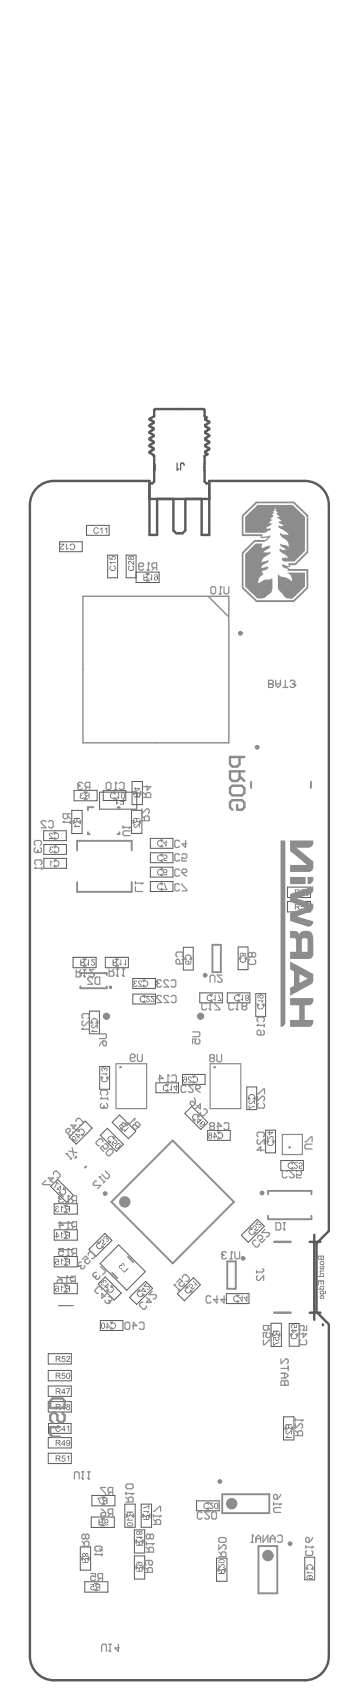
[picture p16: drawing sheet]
<svg xmlns="http://www.w3.org/2000/svg" width="127mm" height="598mm" viewBox="0 0 127 598" stroke-linecap="round" stroke-linejoin="round" font-family="sans-serif">
<g fill="none" stroke="#5a5a5a" stroke-width=".35">
<path d="M21 191.1h8v3.5h-8zM30.5 185.3h8v3.5h-8zM38 195.8h3.5v8h-3.5zM48 201.8h8.1v3.7h-8.1v-9.7h-3.5v8h3.5M26.1 278.8h8.2v3.7h-8.2zM35.1 279.5h13.1v6h-13.1zM36.4 278.9h8v3.5h-8zM46.6 275.7h3.6v8.2h-3.6zM15.4 293.1h8v3.5h-8zM15.5 297.9h7.9v3.5h-7.9zM25.3 285.9h3.7v8.2h-3.7zM46.4 285.8h3.7v8.2h-3.7z"/>
<path d="M53 295.8h8v3.5h-8zM15.5 302.8h7.9v3.5h-7.9zM53 300.8h8v3.5h-8zM53 305.9h8v3.5h-8zM53 311h8v3.5h-8zM101.4 313h8.1v3.6h-8.1zM101.4 318h8.1v3.7h-8.1zM25.8 337.7h8.1v3.7h-8.1zM37.2 337.7h8.1v3.7h-8.1zM64.7 334.2h3.5v8h-3.5zM84 334.1h3.5v8h-3.5zM31.6 356.7h3.5v8h-3.5z"/>
<path d="M46.9 345.2h7.9v3.5h-7.9zM46.9 350.7h7.9v3.5h-7.9zM70.5 350.3h8v3.5h-8zM80.2 350.3h8v3.5h-8zM90.2 350.6h3.5v8h-3.5zM35.2 376.3h3.5v8h-3.5zM64.4 379h8v3.5h-8zM30 395.5l2.5 2.5-5.6 5.6-2.5-2.4zM37.9 398l5.6 5.7-2.5 2.5-5.6-5.7zM42.2 393.3l5.7 5.8-2.6 2.6-5.7-5.8zM55 382h8v3.5h-8zM67.6 390.3l5.7 5.7-2.5 2.4-5.6-5.6z"/>
<path d="M73.3 398.8h7.9v3.5h-7.9zM87.1 383.5h3.5v8h-3.5zM93.7 398.7h3.5v8h-3.5zM20.4 416.1l5.6 5.6-2.5 2.5-5.6-5.7zM99.1 409.4h7.9v3.5h-7.9zM19.1 424.6h8.2v3.7h-8.2zM19.1 433.8h8.2v3.7h-8.2zM37 435.1l2.5 2.5-5.6 5.6-2.5-2.4zM41.9 439.2l9.4 9.4-6.6 6.6-9.4-9.5zM90.8 430.1l2.4 2.5-5.6 5.7-2.5-2.5zM19.1 443.3h8.2v3.6h-8.2zM19.1 452.7h8.2v3.7h-8.2z"/>
<path d="M37.1 450.5l5.7 5.6-2.5 2.5-5.6-5.6zM51.4 452l2.4 2.5-5.6 5.7-2.5-2.5zM68.2 450.8l2.5 2.4-5.6 5.7-2.5-2.5zM79.9 456.4h7.9v3.5h-7.9zM17 477.5h8.2v3.7h-8.2zM35.4 465.9h8v3.5h-8zM95.6 466.8h3.7v8.2h-3.7zM102 466.9h3.5v8h-3.5zM17 483.5h8.2v3.6h-8.2zM17 489h8.2v3.6h-8.2zM17 494.5h8.2v3.6h-8.2zM100 499.8h3.7v8.2h-3.7z"/>
<path d="M17 507.2h8.2v3.6h-8.2zM17 512.7h8.2v3.6h-8.2zM17.1 502.2h8v3.5h-8zM32.2 535.2h8.1v3.6h-8.1zM32.4 527.6h8.1v3.6h-8.1zM44 530.6h3.7v8.2h-3.7zM47.4 539.7h3.7v8.2h-3.7zM49.8 530.6h3.7v8.2h-3.7zM69.3 529.5h8v3.5h-8zM28.3 545.8h3.7v8.1h-3.7zM29.9 558h8.2v3.7h-8.2zM47.4 548.9h3.7v8.2h-3.7z"/>
<path d="M76.4 549.7h3.7v8.1h-3.7zM107.5 549.3h3.5v8h-3.5z"/>
</g>
<g fill="#5a5a5a">
<path d="M19.7 503.1l.9-.3 .8 .6-.3 .1a.79 .79 0 0 0-1.2 0 .79 .79 0 0 0 .2 1.2 .64 .64 0 0 0 .6 .1 .64 .64 0 0 0 .5-.5h.2l-.1 .2a1.03 1.03 0 0 1-1.5 .3 1.03 1.03 0 0 1-.1-1.6z"/>
<path d="M23.5 503.4l.9-.5v2.1h-.3v-1.7l-.4 .4z"/>
<path d="M32 558.8h1.1l.1 1.1-.2 .1a.47 .47 0 0 0-.7 0 .47 .47 0 0 0 .1 .7 .47 .47 0 0 0 .7-.3h.2a.72 .72 0 0 1-.9 .6 .72 .72 0 0 1-.4-1 .72 .72 0 0 1 1-.3l-.2-.6h-.8z"/>
<path d="M33.2 186.3l.9-.3 .7 .4v.3h-.3a.79 .79 0 0 0-1.3 .1 .79 .79 0 0 0 .5 1.1h.6l.3-.5 .2 .1-.6 .8-.9-.2-.3-.5z"/>
<path d="M35.3 186.6l.8-.5v2.1h-.2v-1.7l-.5 .3z"/>
<path d="M37 186.6l.8-.5v2.1h-.3v-1.7l-.5 .3z"/>
<path d="M43.5 281.6h.3v2.2h-1.5v-.2h1.2v-.7h-1.1v-.3h1.1z"/>
<path d="M41 281.6h.3v1.7l.5-.2-.5 .7h-.3z"/>
<path d="M39.1 279.8l.6-.2a.77 .77 0 0 1 1 .6l-.3 .1a.75 .75 0 0 0-1.2-.1 .75 .75 0 0 0 .2 1.2h.1a.54 .54 0 0 0 .6 .2 .54 .54 0 0 0 .3-.5l.3 .2a1.06 1.06 0 0 1-1.6 .2 1.06 1.06 0 0 1 0-1.7z"/>
<path d="M41.8 279.6h.2v2.2l-.8-.5v-.4l.6 .4z"/>
<path d="M72.2 530.2h.2a.92 .92 0 0 1 1.3 .6h-.4a.73 .73 0 0 0-1-.2 .73 .73 0 0 0-.2 1.1 .62 .62 0 0 0 .6 .4 .62 .62 0 0 0 .6-.4l.4 .1-.5 .5h-.8l-.5-.4-.1-1.1z"/>
<path d="M73.9 530.1h1.4v.3h-1.1l1.1 1.1a.69 .69 0 0 1-.6 .9 .69 .69 0 0 1-.8-.7h.3a.42 .42 0 0 0 .5 .4 .42 .42 0 0 0 .4-.4 .42 .42 0 0 0-.4-.5z"/>
<path d="M100.9 504.8l.4-.2 .1 .2a.47 .47 0 0 0-.4 .5 .47 .47 0 0 0 .5 .5 .47 .47 0 0 0 .4-.5l.7-.7h.3v1.4h-.2v-1.1l-.5 .5a.74 .74 0 0 1-1.1 .5 .74 .74 0 0 1-.2-1.1z"/>
<path d="M101.2 506.4h.3l-.3 .6h1.7v.3h-2.2z"/>
<path d="M21.9 513.5h1.1v.2h-.8l-.1 .6a.71 .71 0 0 1 1 .4 .71 .71 0 0 1-.5 1 .71 .71 0 0 1-.9-.6h.2a.47 .47 0 0 0 .7 .3 .47 .47 0 0 0 .2-.8 .47 .47 0 0 0-.8 .1l-.2-.1z"/>
<path d="M23.5 514l.9-.5v2.1h-.3v-1.7l-.4 .3z"/>
<path d="M21.3 420.2l.3 .1a.72 .72 0 0 0 .4 1 .72 .72 0 0 0 .9-.6v-.7l-.8-.2-.1-.3 .9 .1 .5 1-.8 1-.7 .1-.3-.3a.79 .79 0 0 1-.3-1.2z"/>
<path d="M19.8 416.9l1.2 .9-.2 .1-.7-.6-.4 1.1-.5 .7-.1-.2 .6-1z"/>
<path d="M19.4 303.6h1.1l.4 .6v.8l-.7 .7h-.8l-.3-.5 .2-.2a.77 .77 0 0 0 1.1 .3 .77 .77 0 0 0 .2-1.2l-.7-.4-.6 .5-.2-.1z"/>
<path d="M17.8 303.5l.8 .5v.3l-.5-.3v1.7h-.3z"/>
<path d="M27.9 398.5l1-.4 .5 .5a.95 .95 0 0 1 .3 1.3 .95 .95 0 0 1-1.3 .3l.2-.3a.72 .72 0 0 0 1-.4 .72 .72 0 0 0-.6-.9l-.3-.2a.68 .68 0 0 0-.6 1h-.3z"/>
<path d="M26.6 290.8l.2 .1-.3 .4h1.7v.4h-2.1z"/>
<path d="M34.4 528.4h1.4v.2h-1l.7 2h-.3z"/>
<path d="M32.6 359.4l1.1-.1a.95 .95 0 0 1 .7 .9 .95 .95 0 0 1-.7 1v-.4a.78 .78 0 0 0 .2-1.1 .78 .78 0 0 0-1.2-.1 .63 .63 0 0 0-.3 .7 .63 .63 0 0 0 .5 .5l-.2 .3-.6-.8z"/>
<path d="M32.5 361.5l.3-.1 .1 .3a.43 .43 0 0 0-.4 .4 .43 .43 0 0 0 .4 .4 .43 .43 0 0 0 .4-.3l1.1-.9v1.5h-.3v-1l-.7 .6a.68 .68 0 0 1-1.1 .2 .68 .68 0 0 1 .2-1.1z"/>
<path d="M32.7 363.3l.3 .1-.3 .4h1.7v.2h-2.2z"/>
<path d="M42.5 338.5h.3v2.2l-.8-.5v-.4l.5 .4z"/>
<path d="M44.2 338.5h.3v2.2l-.8-.5v-.4l.5 .4z"/>
<path d="M38.7 199.8l.4-.3 .2 .3a.75 .75 0 0 0-.3 1.1 .75 .75 0 0 0 1.1 .2l.4-.4a.57 .57 0 0 0 .1-.6 .57 .57 0 0 0-.5-.3v-.3l.4 .1 .3 .6a1.11 1.11 0 0 1-1.3 1.2 1.11 1.11 0 0 1-.8-1.6z"/>
<path d="M38.6 198.3h2.2v.2h-1.7l.3 .4-.3 .1z"/>
<path d="M38.6 196.2h.3v.9h.6a.71 .71 0 0 1 .4-1 .71 .71 0 0 1 .9 .5 .71 .71 0 0 1-.6 .9v-.2a.46 .46 0 0 0 .2-.7 .46 .46 0 0 0-.7 0 .46 .46 0 0 0 .1 .7l-.1 .2-1.1-.2z"/>
<path d="M48.1 542.2l2.2 .1-.9 .7 .4-.5h-1.7z"/>
<path d="M45.3 535.6h.3l-.4 .5h1.7v.3h-2.2z"/>
<path d="M47.4 290.7l.4-.1v.3a.44 .44 0 0 0-.4 .5 .44 .44 0 0 0 .5 .4 .44 .44 0 0 0 .4-.5l1-.7v1.4h-.3v-1.1l-.9 1a.68 .68 0 0 1-1-.3 .68 .68 0 0 1 .3-.9z"/>
<path d="M45.5 199.6l.2-.1 .1 .3a.76 .76 0 0 0-.2 1.1 .76 .76 0 0 0 1.1 .2 .67 .67 0 0 0 .4-.7 .67 .67 0 0 0-.5-.6l.1-.3a1.05 1.05 0 0 1 .1 1.9 1.05 1.05 0 0 1-1.7-.8z"/>
<path d="M45.4 197.9h.8l.9 1v-1.1h.2v1.5l-.8-.6a.56 .56 0 0 0-.5-.5 .56 .56 0 0 0-.6 .4l.4 .3-.1 .3a.71 .71 0 0 1-.6-.5 .71 .71 0 0 1 .3-.8z"/>
<path d="M65.6 336.9l1.4-.1 .5 .8a.88 .88 0 0 1-.7 1.1l.1-.5a.81 .81 0 0 0-.2-1.2 .81 .81 0 0 0-1.1 .4 .6 .6 0 0 0 .4 .9l-.1 .3a.99 .99 0 0 1-.3-1.7z"/>
<path d="M73.4 351l1.1 .1 .3 .5-.3 .1a.74 .74 0 0 0-1.1-.3 .74 .74 0 0 0-.1 1.1 .61 .61 0 0 0 .6 .5 .61 .61 0 0 0 .6-.6l.3 .3-.8 .5-.9-.4-.2-1z"/>
<path d="M75.8 350.9h.2v2.2l-.7-.5 .1-.2 .4 .3z"/>
<path d="M77 350.9h.4l.7 2.2h-1.3v-.2h1z"/>
<path d="M88.1 386.1l.8-.1 .9 .4v1.2l-.5 .3-.2-.3a.79 .79 0 0 0 .3-1.2 .79 .79 0 0 0-1.3 .1l-.1 .1a.58 .58 0 0 0 .3 1v.2a.97 .97 0 0 1-.2-1.7z"/>
<path d="M88 388.2h.3v.2a.45 .45 0 0 0-.4 .5 .45 .45 0 0 0 .5 .4 .45 .45 0 0 0 .4-.4l1.1-.8v1.4h-.3v-1l-.6 .6a.71 .71 0 0 1-1.1 .3 .71 .71 0 0 1 .1-1.2z"/>
<path d="M87.7 389.8h.3v1.1l1.4-.7h.5v.2l-.8 .1-1.4 .8z"/>
<path d="M96.4 471.8l1.1-.1v.2a.48 .48 0 0 0 0 .8 .48 .48 0 0 0 .8-.2 .48 .48 0 0 0-.3-.7v-.2a.74 .74 0 0 1 .5 .9 .74 .74 0 0 1-1 .5 .74 .74 0 0 1-.3-1.1l-.6 .2v.8h-.2z"/>
<path d="M96.4 473.3h.2v1.1l1.1-.7 .8-.1v.3l-1.1 .2-1 .6z"/>
<path d="M103 470.7l.4-.1-.1 .3a.77 .77 0 0 0-.1 1.2 .77 .77 0 0 0 1.2-.2l.1-.1a.53 .53 0 0 0 .1-.5 .53 .53 0 0 0-.5-.4l.2-.3 .5 .7a1.07 1.07 0 0 1-1.5 1.2 1.07 1.07 0 0 1-.3-1.8z"/>
<path d="M102.9 467.3l.3-.1a.7 .7 0 0 1 .8 .3 .7 .7 0 0 1-.1 .8l.6-.1v-.9h.3v1.1l-1.1 .2-.1-.2a.47 .47 0 0 0 .2-.8 .47 .47 0 0 0-.8 0 .47 .47 0 0 0 .2 .8l-.1 .2a.76 .76 0 0 1-.5-.6 .76 .76 0 0 1 .3-.7z"/>
<path d="M108.6 552h1.3l.5 .6a.86 .86 0 0 1-.8 1.1l.1-.3a.78 .78 0 0 0 0-1.2 .78 .78 0 0 0-1.2 .3l-.2 .5 .5 .4v.3l-.5-.3-.2-.5z"/>
<path d="M108.7 554.3h.2l-.3 .5h1.8v.2h-2.2z"/>
<path d="M94.6 402.5l.4-.1 .1 .2a.77 .77 0 0 0-.2 1.3 .77 .77 0 0 0 1.2-.3 .52 .52 0 0 0 .2-.5 .52 .52 0 0 0-.5-.4v-.3a1.08 1.08 0 0 1 .3 1.7 1.08 1.08 0 0 1-1.7-.2l-.2-.7z"/>
<path d="M94.3 400.7h.3v1.1l1.2-1.1 .6 .5a.64 .64 0 0 1-.6 .9v-.2a.42 .42 0 0 0 .5-.5 .42 .42 0 0 0-.5-.4l-1.5 1.1z"/>
<path d="M19.4 298.7l.8-.1 .7 .7-.1 1.2-.7 .3a.76 .76 0 0 1-1-.6h.2a.79 .79 0 0 0 1.4-.2 .79 .79 0 0 0-.8-1.1l-.8 .3z"/>
<path d="M17.7 298.7a.64 .64 0 0 1 1 .5h-.2a.35 .35 0 0 0-.4-.3 .35 .35 0 0 0-.3 .4 .35 .35 0 0 0 .4 .3v.2a.39 .39 0 0 0-.5 .3 .39 .39 0 0 0 .3 .5 .39 .39 0 0 0 .5-.4l.3 .1-.6 .5a.63 .63 0 0 1-.8-.3 .63 .63 0 0 1 .4-.9 .5 .5 0 0 1-.4-.4 .5 .5 0 0 1 .3-.5z"/>
<path d="M19.3 293.9l.9-.1 .6 .6v.9l-.7 .7a.86 .86 0 0 1-1.1-.8l.3 .2a.78 .78 0 0 0 1.2-.2 .78 .78 0 0 0-.5-1.1h-.5l-.2 .4-.3-.1z"/>
<path d="M17.5 293.9h.1a.79 .79 0 0 1 1.1 .5l-.3 .1a.43 .43 0 0 0-.4-.4 .43 .43 0 0 0-.5 .3 .43 .43 0 0 0 .4 .5l.7 .7 .1 .4h-1.4v-.3h1.1l-1-1z"/>
<path d="M38.6 400.8h1.1l.5 .9-.2 .4-.3-.2v-.7l-.7-.3-.7 .6v.6a.49 .49 0 0 0 .3 .5 .49 .49 0 0 0 .5-.1l.2 .2-.2 .2-.7-.3a1.04 1.04 0 0 1 .2-1.8z"/>
<path d="M40.3 402.1h.2a.71 .71 0 0 1 .9 .5 .71 .71 0 0 1-.5 .9 .71 .71 0 0 1-.9-.5l-.3 .5 .5 .6-.1 .2-.8-.7 .6-1.1 .3 .2a.5 .5 0 0 0 .4 .6 .5 .5 0 0 0 .6-.5 .5 .5 0 0 0-.5-.5l-.3 .2z"/>
<path d="M44 398.2l.1 .6 1.2-1.2 .2 .2-1.5 1.6z"/>
<path d="M28.5 279.7h.7l.3 .5-.3 .1a.33 .33 0 0 0-.3-.4 .33 .33 0 0 0-.4 .3 .33 .33 0 0 0 .4 .3l.1 .3a.43 .43 0 0 0-.6 .2 .43 .43 0 0 0 .4 .6 .43 .43 0 0 0 .5-.4h.2a.67 .67 0 0 1-1 .6 .67 .67 0 0 1 0-1.2 .48 .48 0 0 1-.3-.5 .48 .48 0 0 1 .3-.4z"/>
<path d="M24.9 191.9l1-.1 .6 .7-.1 1-.4 .5-1.1-.1-.3-.4 .3-.1a.78 .78 0 0 0 1.1 .1 .78 .78 0 0 0 .1-1.2l-.4-.2a.55 .55 0 0 0-.5 0 .55 .55 0 0 0-.3 .5l-.3-.1z"/>
<path d="M23.4 191.8h.2v1.7l.5-.3-.6 .8z"/>
<path d="M21.3 191.8h1.4l-.2 .5-.7 .7a.43 .43 0 0 0-.1 .7 .43 .43 0 0 0 .7-.1v-.2h.2a.69 .69 0 0 1-.7 .6 .69 .69 0 0 1-.7-.7 .69 .69 0 0 1 .7-.7l.5-.5h-1.1z"/>
<path d="M68.3 379.9h1.1l.4 .4v.8a.94 .94 0 0 1-.9 .9 .94 .94 0 0 1-1-.8h.4a.73 .73 0 0 0 1 .4 .73 .73 0 0 0 .2-1.1 .64 .64 0 0 0-.6-.6 .64 .64 0 0 0-.6 .6l-.3-.1z"/>
<path d="M66.5 379.9h.2a.64 .64 0 0 1 1 .5h-.3a.44 .44 0 0 0-.7-.3 .44 .44 0 0 0 .2 .8l.9 1h-1.5v-.3h1l-.6-.6a.7 .7 0 0 1-.2-1.1z"/>
<path d="M57.9 382.7h.3a.86 .86 0 0 1 1.1 .7l-.3-.2a.82 .82 0 0 0-1.4 .4 .82 .82 0 0 0 .9 1.1l.6-.5 .2 .1-.3 .5-.5 .1-1-.5v-1.1z"/>
<path d="M60.3 382.7h.3v2.2l-.8-.6 .1-.2 .4 .3z"/>
<path d="M55.9 306.7h.2a.85 .85 0 0 1 1.3 .6h-.4a.79 .79 0 0 0-1.3 0 .79 .79 0 0 0 .6 1.2h.5l.2-.4 .4 .1-.5 .6h-.5a1.2 1.2 0 0 1-.9-.9 1.2 1.2 0 0 1 .4-1.2z"/>
<path d="M55.9 301.6h.2a.85 .85 0 0 1 1.3 .7l-.4-.1a.79 .79 0 0 0-1.3 .1 .79 .79 0 0 0 .6 1.2h.5l.2-.5 .4 .1-.5 .6h-.5a1.2 1.2 0 0 1-.9-.9 1.2 1.2 0 0 1 .4-1.2z"/>
<path d="M57.9 301.6l.7-.1 .5 .6a.74 .74 0 0 1-.4 .7 .74 .74 0 0 1-.7 .1v.6h1v.2h-1.1l-.3-1.1 .3-.1a.46 .46 0 0 0 .7 .2 .46 .46 0 0 0 0-.7 .46 .46 0 0 0-.7 .1h-.3z"/>
<path d="M77.1 551.8h.3v1l.9-.9a.67 .67 0 0 1 1 .4 .67 .67 0 0 1-.7 .9v-.3a.45 .45 0 0 0 .4-.5 .45 .45 0 0 0-.4-.4 .45 .45 0 0 0-.5 .4l-.6 .7-.4 .1z"/>
<path d="M82.8 457.1l.3-.1a.88 .88 0 0 1 1.1 .7l-.2 .1a.8 .8 0 0 0-1.4-.1 .8 .8 0 0 0 .6 1.3l.9-.4-.2 .5-.6 .1a1.14 1.14 0 0 1-1-.8 1.14 1.14 0 0 1 .5-1.3z"/>
<path d="M106.3 318.9h1.1v.2h-.8l-.1 .6a.71 .71 0 0 1 .9 .4 .71 .71 0 0 1-.5 .9 .71 .71 0 0 1-.8-.5h.2a.47 .47 0 0 0 .7 .2 .47 .47 0 0 0 .1-.7 .47 .47 0 0 0-.7 0h-.3z"/>
<path d="M106.3 313.8h1.1v.2h-.8l-.1 .6a.71 .71 0 0 1 .9 .4 .71 .71 0 0 1-.5 1 .71 .71 0 0 1-.8-.6h.2a.47 .47 0 0 0 .7 .3 .47 .47 0 0 0 .1-.8 .47 .47 0 0 0-.7 .1l-.3-.1z"/>
<path d="M39.3 466.7l.9-.1 .6 .4v1.1l-.6 .6a.92 .92 0 0 1-1.2-.6h.3a.76 .76 0 0 0 1.2 .2 .76 .76 0 0 0-.1-1.2l-.1-.1a.66 .66 0 0 0-1.1 .3l-.2-.2z"/>
<path d="M43 447.9l.8 .8 1.3-1.4 .3 .2-1.5 1.5-1-.9z"/>
<path d="M42.3 446.3l.6 .1a.57 .57 0 0 1 .7-.7 .57 .57 0 0 1 .3 .9l-.3-.1a.37 .37 0 0 0 0-.5 .37 .37 0 0 0-.6 .1l.1 .7a.45 .45 0 0 0-.6-.3 .45 .45 0 0 0-.2 .6 .45 .45 0 0 0 .6 .2l.2 .2a.73 .73 0 0 1-1-.2 .73 .73 0 0 1 .2-1z"/>
<path d="M34.3 438.7l.8-.2 .3 .1-.1 .3a.72 .72 0 0 0-1.1 .4 .72 .72 0 0 0 .6 1h.8l.2-.9 .1-.1 .2 .2-.3 .9-1 .2-.9-.9 .1-.7z"/>
<path d="M35.7 437.3h.5a.68 .68 0 0 1 .6 .7 .68 .68 0 0 1-.6 .7l.5 .3 .7-.6 .1 .2-.7 .7-.9-.6v-.2a.48 .48 0 0 0 .7-.4 .48 .48 0 0 0-.6-.5 .48 .48 0 0 0-.4 .6l-.2 .2-.1-.5z"/>
<path d="M36.9 436.1h.1a.55 .55 0 0 1 .7 .1 .55 .55 0 0 1 .1 .7 .61 .61 0 0 1 .6 .8 .61 .61 0 0 1-1 .2l.1-.2a.37 .37 0 0 0 .6 .1 .37 .37 0 0 0 0-.6 .37 .37 0 0 0-.6 .1l-.1-.2a.45 .45 0 0 0 .2-.6 .45 .45 0 0 0-.7-.1 .45 .45 0 0 0 0 .7h-.4v-.6z"/>
<path d="M38.7 454l.7-.1 .7 .6-.1 .9-.7 .5a.94 .94 0 0 1-1.1-.2 .94 .94 0 0 1-.1-1.1l.3 .1a.73 .73 0 0 0 .4 1.1 .73 .73 0 0 0 .9-.6 .64 .64 0 0 0 0-.8 .64 .64 0 0 0-.8-.2z"/>
<path d="M35.9 452.1l.5 .1a.6 .6 0 0 1 .8-.7 .6 .6 0 0 1 .2 1h-.3a.36 .36 0 0 0 .1-.6 .36 .36 0 0 0-.5 0 .36 .36 0 0 0 .1 .6l-.2 .1a.45 .45 0 0 0-.6-.2 .45 .45 0 0 0-.1 .7 .45 .45 0 0 0 .6 0l.2 .2a.73 .73 0 0 1-1.1-.1 .73 .73 0 0 1 .3-1.1z"/>
<path d="M36.1 380l.3-.1 .1 .3a.77 .77 0 0 0-.3 1.2 .77 .77 0 0 0 1.3 0l.1-.2a.67 .67 0 0 0-.3-1l.1-.3 .2 .1 .4 .5-.2 1-.5 .3h-.9l-.6-.6v-.7z"/>
<path d="M35.8 378.7l2.2 .1-.5 .6h-.4l.4-.5h-1.7z"/>
<path d="M36 376.6h.6l.4 .4a.58 .58 0 0 1 .9 .1 .58 .58 0 0 1-.5 .8v-.2a.35 .35 0 0 0 .3-.4 .35 .35 0 0 0-.4-.3 .35 .35 0 0 0-.3 .4l-.2 .1 .1-.2a.45 .45 0 0 0-.4-.5 .45 .45 0 0 0-.5 .4 .45 .45 0 0 0 .4 .5v.3l-.2-.1a.75 .75 0 0 1-.2-1.3z"/>
<path d="M31.1 338.5h.3v2.2l-.8-.5v-.4l.5 .4z"/>
<path d="M32.1 338.5h1.4v.2h-1.1l1.1 1.1-.1 .6-.3 .2a.64 .64 0 0 1-1-.5l.3-.1a.43 .43 0 0 0 .4 .4 .43 .43 0 0 0 .4-.3 .43 .43 0 0 0-.3-.5z"/>
<path d="M50.5 533.1h2.1v.3l-.7 .5 .3-.5h-1.7z"/>
<path d="M50.5 531.8l2.1-.8v1.4h-.2v-1.1l-1.1 .7-.8 .1z"/>
<path d="M65.6 454.3l.7-.1h.3l-.1 .4a.72 .72 0 0 0-1.1 .4 .72 .72 0 0 0 .7 .9h.7l.2-.8 .2-.2 .1 .3-.3 .9-1 .2-.9-1 .1-.6z"/>
<path d="M66.9 453h.5a.68 .68 0 0 1 .6 .6 .68 .68 0 0 1-.6 .7l.5 .4 .7-.6 .2 .1-.8 .8-.9-.7 .1-.1a.48 .48 0 0 0 .6-.5 .48 .48 0 0 0-.6-.5 .48 .48 0 0 0-.4 .6l-.1 .3-.2-.5z"/>
<path d="M68.2 451.8l1.4 1.6-1-.1 .6-.2-1.2-1.1z"/>
<path d="M68.2 393.2l.4-.2a.99 .99 0 0 1 1.1 .3 .99 .99 0 0 1 .1 1.1l-.3-.2a.75 .75 0 0 0-.5-1 .75 .75 0 0 0-.9 .7l-.1 .1a.63 .63 0 0 0 .2 .7 .63 .63 0 0 0 .7 .1l.2 .2-.8 .1-.5-.5v-.8z"/>
<path d="M49.8 351.4l1.1 .1 .3 .5-.3 .1a.74 .74 0 0 0-1.1-.3 .74 .74 0 0 0-.1 1.2 .61 .61 0 0 0 .6 .4 .61 .61 0 0 0 .6-.5l.2 .1-.1 .4-.6 .2-1-.4-.1-1z"/>
<path d="M51.4 351.3h1.4v.4h-1l.8 .7a.65 .65 0 0 1-.2 1.1 .65 .65 0 0 1-.9-.5h.2a.44 .44 0 0 0 .8 .2 .44 .44 0 0 0-.3-.8z"/>
<path d="M53.1 351.3h1.4v.4h-1.1l.8 .7a.66 .66 0 0 1-.1 1.1 .66 .66 0 0 1-.9-.5l.2-.1a.43 .43 0 0 0 .4 .4 .43 .43 0 0 0 .5-.4 .43 .43 0 0 0-.4-.5z"/>
<path d="M55.9 311.7h.2a.85 .85 0 0 1 1.3 .7l-.4-.1a.79 .79 0 0 0-1.3 .1 .79 .79 0 0 0 .6 1.2h.5l.2-.4 .4 .1-.5 .6h-.5a1.2 1.2 0 0 1-.9-.9 1.2 1.2 0 0 1 .4-1.3z"/>
<path d="M58 311.7h.2l.3 1.1 .6 1.1h-1.5v-.3h1.1l-.6-.9z"/>
<path d="M55.9 296.5h.2a.85 .85 0 0 1 1.3 .7l-.4-.1a.79 .79 0 0 0-1.3 .1 .79 .79 0 0 0 .6 1.2h.5l.2-.5 .4 .1-.5 .6h-.5a1.2 1.2 0 0 1-.9-.9 1.2 1.2 0 0 1 .4-1.2z"/>
<path d="M53.4 202.6h.3v2.2l-.8-.5v-.4l.5 .4z"/>
<path d="M88.1 433.7l.7-.2 .3 .2-.3 .1a.71 .71 0 0 0-.8 .5 .71 .71 0 0 0 .4 .9l.4 .3 .5-.1 .3-.5-.1-.5h.3l.1 .2-.5 .9-1 .1-.7-.9z"/>
<path d="M89.4 432.4l.3-.1a.7 .7 0 0 1 .8 .5 .7 .7 0 0 1-.5 .9l.4 .3 .7-.6 .2 .2-.8 .8-.9-.7 .2-.2a.48 .48 0 0 0 .5-.5 .48 .48 0 0 0-.6-.4 .48 .48 0 0 0-.3 .6l-.2 .2-.1-.7z"/>
<path d="M91 430.8l.2 .3-.8 .7 .9-.1a.69 .69 0 0 1 .9 .8 .69 .69 0 0 1-1.1 .4l.2-.2a.42 .42 0 0 0 .7-.3 .42 .42 0 0 0-.6-.4l-1.4-.1z"/>
<path d="M91.2 354.3l.3-.1v.4a.77 .77 0 0 0-.1 1.1 .77 .77 0 0 0 1.2-.1v-.1a.53 .53 0 0 0 .2-.6 .53 .53 0 0 0-.5-.3l.2-.4 .5 .8a1.07 1.07 0 0 1-1.5 1.1 1.07 1.07 0 0 1-.3-1.8z"/>
<path d="M90.9 353h2.1v.2l-.8 .6 .4-.6h-1.7z"/>
<path d="M83.1 351l1.1 .1 .3 .5-.3 .1a.74 .74 0 0 0-1.1-.3 .74 .74 0 0 0-.1 1.1 .61 .61 0 0 0 .6 .5 .61 .61 0 0 0 .6-.6l.3 .3-.8 .5-.9-.4-.2-1z"/>
<path d="M85.5 350.9h.2v2.2l-.7-.5 .1-.2 .4 .3z"/>
<path d="M84.8 338l.5-.3v.4a.76 .76 0 0 0-.2 1.1 .76 .76 0 0 0 1.1 0l.4-.3-.4-1.1a1.04 1.04 0 0 1 .1 1.7 1.04 1.04 0 0 1-1.6-.4l-.2-.5z"/>
<path d="M23.4 489.8h1.4l-.8 2.1h-.3l.1-.8 .7-1.1h-1.1z"/>
<path d="M21.9 484.3h1.1v.2h-.8l-.1 .6a.71 .71 0 0 1 1 .4 .71 .71 0 0 1-.5 1 .71 .71 0 0 1-.9-.6h.2a.47 .47 0 0 0 .7 .3 .47 .47 0 0 0 .2-.7 .47 .47 0 0 0-.8 0l-.2-.1z"/>
<path d="M21.9 478.4h1.1v.2h-.8l-.1 .6a.71 .71 0 0 1 1 .4 .71 .71 0 0 1-.5 .9 .71 .71 0 0 1-.9-.5h.2a.47 .47 0 0 0 .7 .2 .47 .47 0 0 0 .2-.7 .47 .47 0 0 0-.8 0h-.2z"/>
<path d="M23.6 478.4h.4a.76 .76 0 0 1 .7 .7 .76 .76 0 0 1-.7 .8l-.3 .3h1v.3h-1.4l.8-1a.47 .47 0 0 0 .5-.6 .47 .47 0 0 0-.5-.4 .47 .47 0 0 0-.5 .5l-.2-.1z"/>
<path d="M21.5 444.1l.9 .5-.2 .2-.4-.3v1.7h-.3z"/>
<path d="M19.5 444.1h1.1l.2 1.1-.2 .1a.47 .47 0 0 0-.7-.2 .47 .47 0 0 0 0 .7 .47 .47 0 0 0 .7-.1l.2 .1a.71 .71 0 0 1-.9 .4 .71 .71 0 0 1-.4-.9 .71 .71 0 0 1 1-.4l-.1-.6h-.9z"/>
<path d="M21.5 434.6l.9 .6-.1 .3-.5-.4v1.7h-.3z"/>
<path d="M50.6 346.1l.6-.3 .7 .2 .4 .6-.1 .8a.95 .95 0 0 1-.9 .7 .95 .95 0 0 1-.9-.7h.3l.4 .5a.84 .84 0 0 0 1-1 .84 .84 0 0 0-1.2-.6l-.2 .3-.2-.1z"/>
<path d="M49 346l.4-.1a.54 .54 0 0 1 .5 .1 .54 .54 0 0 1 .2 .5h-.2a.45 .45 0 0 0-.5-.4 .45 .45 0 0 0-.4 .5 .45 .45 0 0 0 .4 .4l.8 1h-1.4v-.2h1.1l-.8-.7a.66 .66 0 0 1-.1-1.1z"/>
<path d="M47.5 345.9l.8 .1 .1 .4-.2 .1a.38 .38 0 0 0-.4-.4 .38 .38 0 0 0-.4 .5 .38 .38 0 0 0 .5 .3v.1a.44 .44 0 0 0-.5 .4 .44 .44 0 0 0 .4 .5 .44 .44 0 0 0 .5-.4h.2a.67 .67 0 0 1-1 .6 .67 .67 0 0 1 0-1.2 .55 .55 0 0 1-.3-.5 .55 .55 0 0 1 .3-.5z"/>
<path d="M101.8 410.2l1-.1 .6 .5v.2l-.3-.1a.76 .76 0 0 0-1.1-.1 .76 .76 0 0 0 0 1.2 .76 .76 0 0 0 1.1-.1h.3l-.1 .2-.8 .5-.9-.6-.1-1z"/>
<path d="M103.6 410.1h1.4v.2h-1.1l.8 .8a.67 .67 0 0 1 0 1.1 .67 .67 0 0 1-1-.5h.2a.43 .43 0 0 0 .7 .3 .43 .43 0 0 0-.1-.7l-.8-.8z"/>
<path d="M105.5 410.2h.1a.73 .73 0 0 1 1.1 .6 .73 .73 0 0 1-1.1 .6l.2 .6h.8v.3h-1l-.2-1.1 .2-.1a.45 .45 0 0 0 .7 .1 .45 .45 0 0 0 0-.7 .45 .45 0 0 0-.7 .2h-.3z"/>
<path d="M21.5 453.6l.9 .5-.2 .2-.4-.3v1.7h-.3z"/>
<path d="M21.5 425.5l.9 .5-.2 .2-.4-.3v1.7h-.3z"/>
<path d="M19.7 425.6h.9l.2 .4-.2 .1a.38 .38 0 0 0-.4-.4 .38 .38 0 0 0-.4 .4 .38 .38 0 0 0 .5 .3v.2a.43 .43 0 0 0-.6 .2 .43 .43 0 0 0 .4 .6 .43 .43 0 0 0 .5-.4l.2 .1-.2 .4a.67 .67 0 0 1-1-.1 .67 .67 0 0 1 .2-1l-.2-.2z"/>
<path d="M77.2 399.6l.3-.1a1.06 1.06 0 0 1 1.2 .7 1.06 1.06 0 0 1-.6 1.3 1.06 1.06 0 0 1-1.3-.5l.3-.1a.72 .72 0 0 0 1.1 .4 .72 .72 0 0 0 .1-1.1 .62 .62 0 0 0-.6-.5 .62 .62 0 0 0-.6 .5l-.2-.2z"/>
<path d="M48.7 455.6l.7-.2 .3 .1-.1 .3a.72 .72 0 0 0-1 .5 .72 .72 0 0 0 .6 .9h.7l.2-.8 .2-.2 .2 .2-.4 1-1 .1-.8-.9v-.7z"/>
<path d="M51.6 452.7l.2 .2-.8 .7h1.1a.68 .68 0 0 1 .7 1 .68 .68 0 0 1-1.1 .2l.2-.2a.45 .45 0 0 0 .6-.1 .45 .45 0 0 0-.1-.6 .45 .45 0 0 0-.6 0l-1.3-.2z"/>
<path d="M22.5 503.3l-.6 .9h.6zM22.6 502.9l.2 1.3h.3v.3h-.3v.5h-.3v-.5h-.9z"/>
<path d="M34.1 559.1h1v.7l-1.1-.1zM33.7 559a.61 .61 0 0 0 0 .7 .61 .61 0 0 0 .6 .3l-.8 1h.3l.8-1h.5v1h.3v-2.2z"/>
<path d="M43.1 279.8a.63 .63 0 0 1 .8 .3 .63 .63 0 0 1-.1 .8 .5 .5 0 0 1-.6 .6 .5 .5 0 0 1-.3-.8zM42.9 279.8l-.2 1a.76 .76 0 0 0 .8 1 .76 .76 0 0 0 .5-1.2v-.3a.71 .71 0 0 0-.3-.7 .71 .71 0 0 0-.8 .2z"/>
<path d="M49.4 553.1l.5 .1 .1 1h-.7zM48.1 552.6v.3l.9 .7v.6h-.9v.2h2.2v-1a.62 .62 0 0 0-.4-.6 .62 .62 0 0 0-.7 .2l-.2 .3z"/>
<path d="M49.1 551.6a.46 .46 0 0 1 .9 0 .46 .46 0 0 1-.9 0zM48.3 551.1l-.2 .3a.59 .59 0 0 0 0 .6 .59 .59 0 0 0 .5 .3v-.2a.49 .49 0 0 1-.2-.7 .49 .49 0 0 1 .7-.2l-.1 .1a.72 .72 0 0 0 .5 1 .72 .72 0 0 0 .9-.7 .72 .72 0 0 0-1-.6z"/>
<path d="M76.1 530.4a.5 .5 0 0 1 .6 .2 .5 .5 0 0 1 0 .6 .49 .49 0 0 1 0 .7 .49 .49 0 0 1-.8-.2v-.7zM75.9 530.2l-.3 1.1a.71 .71 0 0 0 .5 1 .71 .71 0 0 0 .8-.7v-1.2l-.4-.3z"/>
<path d="M101 502.8h.7v.7a.35 .35 0 0 1-.4 .4 .35 .35 0 0 1-.3-.4zM100.7 502.5v1a.6 .6 0 0 0 .5 .7 .6 .6 0 0 0 .7-.5l1 .7v-.3l-1-.8v-.5h1v-.3z"/>
<path d="M19.9 513.7v.7h.7a.35 .35 0 0 0 .4-.3 .35 .35 0 0 0-.4-.4zM19.7 513.5h.9a.61 .61 0 0 1 .8 .5 .61 .61 0 0 1-.6 .7l.7 .9h-.3l-.8-.9h-.5v.9h-.2z"/>
<path d="M21.3 418.7l-.2 1.2-.5-.5zM20.2 419l-.3 .7 .2 .2 .3-.4 .7 .7 .5-1.8-.2-.2-1 1z"/>
<path d="M26.9 400.2l1.2 .2-.5 .5zM26.6 399.9l-.2 .2 1 1v.3h.8l-.4-.3 .6-.7-.1-.1z"/>
<path d="M25.6 401.5a.48 .48 0 0 1 .9 0 .48 .48 0 0 1-.9 0zM25.6 400.8l-.3 .7 .5 .8a.74 .74 0 0 0 1 .4 .74 .74 0 0 0 .4-1l-.2 .2a.52 .52 0 0 1-.4 .6 .52 .52 0 0 1-.6-.4 .7 .7 0 0 0 .7-.9 .7 .7 0 0 0-1.1-.4z"/>
<path d="M26.2 288.9h.8v.6a.39 .39 0 0 1-.3 .5 .39 .39 0 0 1-.5-.4zM26.1 288.6v1a.6 .6 0 0 0 .5 .7 .6 .6 0 0 0 .7-.6l.9 .8v-.4l-.9-.7v-.5h.9v-.3z"/>
<path d="M36.6 528.6h.9v.7h-.9zM36.4 528.4l-.2 .4a.52 .52 0 0 0 0 .6 .52 .52 0 0 0 .6 .1l-.9 1.1h.5l.7-1.1h.4v1.1h.4v-2.2z"/>
<path d="M40.1 339.8h.6a.36 .36 0 0 1 .5 .2 .36 .36 0 0 1-.4 .4h-.7zM39.7 338.5v2.2h1.1a.6 .6 0 0 0 .7-.6 .6 .6 0 0 0-.7-.6l.9-1h-.4l-.8 1h-.4v-1z"/>
<path d="M49.4 543.8l.5 .1 .1 1h-.7zM48.1 543.3v.4l.9 .7v.5h-.9v.4h2.2v-1a.64 .64 0 0 0-.6-.8 .64 .64 0 0 0-.7 .6z"/>
<path d="M49.4 540.8a.34 .34 0 0 1 .6 0 .34 .34 0 0 1-.6 0zM48.2 540.8a.5 .5 0 0 1 1 0 .5 .5 0 0 1-1 0zM48.3 540.2l-.2 .5a.62 .62 0 0 0 .4 .8 .62 .62 0 0 0 .8-.4 .55 .55 0 0 0 .8 .1 .55 .55 0 0 0 0-.9 .55 .55 0 0 0-.8 .2l-.3-.4z"/>
<path d="M45 533.6h.7v.7a.38 .38 0 0 1-.3 .4 .38 .38 0 0 1-.4-.4zM44.8 533.3v1a.6 .6 0 0 0 .5 .7 .6 .6 0 0 0 .7-.5l.9 .7v-.3l-.9-.7v-.6h.9v-.3z"/>
<path d="M45.1 537.4l.8-.1a.52 .52 0 0 1 .6 .1 .52 .52 0 0 1 .1 .7l-.8 .1a.52 .52 0 0 1-.6-.1 .52 .52 0 0 1-.1-.7zM45 537.2v.1a.79 .79 0 0 0 0 1 .79 .79 0 0 0 1.1 .1l.4-.1a.72 .72 0 0 0 .3-1 .72 .72 0 0 0-1-.2z"/>
<path d="M48.7 279.8l.5 .2v.9h-.7zM47.2 279.3v.4l1.1 .8v.4h-1.1v.4h2.2v-1.5a.57 .57 0 0 0-.7-.3 .57 .57 0 0 0-.4 .6z"/>
<path d="M48 278.3h1l-1 .7zM47.2 278.1v.2h.6v.9l1.6-.9v-.2h-1.4v-.3z"/>
<path d="M47.3 288.8h.8v.7a.4 .4 0 0 1-.4 .5 .4 .4 0 0 1-.4-.5zM47.2 288.6v.9a.6 .6 0 0 0 .5 .7 .6 .6 0 0 0 .6-.5l1 .7v-.3l-1-.7v-.6h1v-.2z"/>
<path d="M45.4 196.8a.36 .36 0 0 0 .7 0 .36 .36 0 0 0-.7 0zM46.2 196.9a.45 .45 0 0 0 .9 0 .45 .45 0 0 0-.9 0zM45.5 196.2h.4l.3 .4a.63 .63 0 0 1 .9-.2 .63 .63 0 0 1 0 1 .63 .63 0 0 1-.9-.2 .6 .6 0 0 1-1-.1 .6 .6 0 0 1 .3-.9z"/>
<path d="M65.6 339.6a.46 .46 0 0 1 .9 0 .46 .46 0 0 1-.9 0zM65.6 339l-.2 .2a1.09 1.09 0 0 0 .6 1.1 1.09 1.09 0 0 0 1.2-.2 .67 .67 0 0 0 .3-.7 .67 .67 0 0 0-.5-.5v.3a.47 .47 0 0 1 .2 .6 .47 .47 0 0 1-.6 .2h-.1a.69 .69 0 0 0 .1-1 .69 .69 0 0 0-1 0z"/>
<path d="M96.6 469.8h.7l-.2 1.1-.5-.2zM96.4 469.5v1a.6 .6 0 0 0 .4 .8 .6 .6 0 0 0 .7-.6l1 .7v-.3l-1-.8v-.5h1v-.3z"/>
<path d="M103.4 469.5h1l-1 .6zM102.7 469.2v.3h.5v.9l1.6-1-1.4-.2v-.3h-.2v.3z"/>
<path d="M108.4 555.9l-.1 .1a.57 .57 0 0 0-.2 .7 .57 .57 0 0 0 .6 .3v-.2a.46 .46 0 0 1-.2-.7 .46 .46 0 0 1 .7-.1l-.2 .1a.7 .7 0 0 0 .6 .9 .7 .7 0 0 0 .8-.7 .7 .7 0 0 0-1-.6zM109.2 556.4a.43 .43 0 0 1 .8 0 .43 .43 0 0 1-.8 0z"/>
<path d="M95.1 399.6h.9l-.9 .7zM94.3 399.3v.3h.5v.9l1.6-1-1.3-.2v-.3h-.3v.3z"/>
<path d="M35.1 537.2h.6a.36 .36 0 0 1 .5 .2 .36 .36 0 0 1-.4 .4h-.7zM34.8 536v2.1h1a.61 .61 0 0 0 .7-.6 .61 .61 0 0 0-.6-.6l.8-.9h-.4l-.7 .9h-.5v-.9z"/>
<path d="M37.1 536.1l-.2 .3v.9a.69 .69 0 0 0 .5 .8 .69 .69 0 0 0 .8-.5h-.2a.49 .49 0 0 1-.7 .2 .49 .49 0 0 1-.2-.7l.2 .1a.69 .69 0 0 0 .9-.7 .69 .69 0 0 0-1.1-.4zM37.1 536.7a.5 .5 0 0 1 1 0 .5 .5 0 0 1-1 0z"/>
<path d="M41.3 403.9a.48 .48 0 0 1 .8-.2 .48 .48 0 0 1-.2 .8v.1a.55 .55 0 0 1-.6 .4 .55 .55 0 0 1-.5-.5zM41.3 403.5l-.5 .6a.71 .71 0 0 0 .2 1.1 .71 .71 0 0 0 1-.5l.2-.1a.7 .7 0 0 0 .2-1 .7 .7 0 0 0-1.1-.1z"/>
<path d="M42.3 397.3l.5-.4 .3 .3a.35 .35 0 0 1 .1 .6 .35 .35 0 0 1-.6-.2zM43.5 396.2l.4 .3a.37 .37 0 0 1 .1 .6 .37 .37 0 0 1-.6-.1l-.5-.3zM43.5 395.8l-1.6 1.5 .7 .7a.55 .55 0 0 0 .7 .1 .55 .55 0 0 0 .2-.6h.1a.59 .59 0 0 0 .7-.4 .59 .59 0 0 0-.3-.7z"/>
<path d="M30.3 279.9l1-.1v.8l-1-.1zM30.1 279.7l-.1 .1a.74 .74 0 0 0 .5 1.1l-.8 .9h.3l.7-.9h.6v.9h.3v-2.1z"/>
<path d="M65 379.8l-.4 .4 .3 .1a.49 .49 0 0 1 .7-.2 .49 .49 0 0 1 .1 .7l-.1-.1a.71 .71 0 0 0-1 .5 .71 .71 0 0 0 .7 .8 .71 .71 0 0 0 .7-.9v-.3a.78 .78 0 0 0-.2-.9 .78 .78 0 0 0-.8-.1zM64.9 381.3a.46 .46 0 0 1 .9 0 .46 .46 0 0 1-.9 0z"/>
<path d="M61.4 383.5h.7v.9zM61.2 383.2l1.2 1.7v-1.4h.3v-.3h-.3v-.5h-.3v.5z"/>
<path d="M58 306.7l-.4 .5 .1 1a.64 .64 0 0 0 .6 .6 .64 .64 0 0 0 .7-.5l-.3-.1-.3 .4-.4-.2a.28 .28 0 0 1-.2-.3 .28 .28 0 0 1 .2-.3 .28 .28 0 0 1 .3 .2 .71 .71 0 0 0 .7-.9 .71 .71 0 0 0-1-.4zM57.9 307.3a.46 .46 0 0 1 .9 0 .46 .46 0 0 1-.9 0z"/>
<path d="M78.5 553.8l.5 .1v1h-.7zM77.1 553.3v.4l.9 .6v.6h-.9v.4h2.1v-1a.6 .6 0 0 0-.5-.8 .6 .6 0 0 0-.7 .6z"/>
<path d="M77.5 550.4h.6a.5 .5 0 0 1 .8 .1 .5 .5 0 0 1-.4 .7h-.5a.48 .48 0 0 1-.6-.1 .48 .48 0 0 1 .1-.7zM77.4 550.2l-.2 .2a.92 .92 0 0 0 .4 1.1 .92 .92 0 0 0 1.1-.1 .72 .72 0 0 0 .4-1 .72 .72 0 0 0-1.1-.3z"/>
<path d="M84.6 457.8h.7v1zM84.4 457.6l.9 1.6h.3v-1.4h.2l-.2-.2v-.6h-.3v.6z"/>
<path d="M86.3 457.8h.7v1zM86.1 457.6l.9 1.6h.2v-1.4h.3l-.3-.2v-.6h-.2v.6z"/>
<path d="M104.3 319.1v.7h.7a.35 .35 0 0 0 .4-.4 .35 .35 0 0 0-.4-.3zM104 318.9h1a.61 .61 0 0 1 .7 .4 .61 .61 0 0 1-.6 .7l.8 1h-.3l-.8-1h-.5v1h-.3z"/>
<path d="M108.1 319.4a.35 .35 0 0 0 .7 0 .35 .35 0 0 0-.7 0zM108 320.4a.45 .45 0 0 0 .9 0 .45 .45 0 0 0-.9 0zM108 318.9a.61 .61 0 0 1 .9 .1 .61 .61 0 0 1-.1 .9l.1 .1a.64 .64 0 0 1 0 .9 .64 .64 0 0 1-.9-.1 .64 .64 0 0 1 .2-.9l-.4-.3z"/>
<path d="M104.3 314v.7h.7a.35 .35 0 0 0 .4-.3 .35 .35 0 0 0-.4-.4zM104 313.8h1a.61 .61 0 0 1 .7 .5 .61 .61 0 0 1-.6 .7l.8 .9h-.3l-.8-.9h-.5v.9h-.3z"/>
<path d="M108 314.4a.46 .46 0 0 0 .9 0 .46 .46 0 0 0-.9 0zM108 313.9h.8l.4 .6-.1 1-.3 .4h-.8l-.3-.4 .3-.1a.44 .44 0 0 0 .6 .3 .44 .44 0 0 0 .2-.6l.1-.2a.7 .7 0 0 1-1 0 .7 .7 0 0 1 .1-1z"/>
<path d="M30.4 549.9l.5 .1 .1 1h-.8zM29 549.4v.4l1 .6v.6h-1v.3h2.1v-.9a.57 .57 0 0 0-.4-.8 .57 .57 0 0 0-.7 .6z"/>
<path d="M30.3 548.5a.35 .35 0 0 1 .7 0 .35 .35 0 0 1-.7 0zM29.1 548.5a.45 .45 0 0 1 .9 0 .45 .45 0 0 1-.9 0zM29.1 548l-.1 .2a.66 .66 0 0 0 .3 1 .66 .66 0 0 0 .9-.4 .56 .56 0 0 0 .9 .1 .56 .56 0 0 0-.2-.9l-.4-.1-.3 .3a.66 .66 0 0 0-1.1-.2z"/>
<path d="M37.9 467l.7 1h-.7zM37.6 466.6v1.4h-.3v.3h.3v.5h.3v-.5h.9v-.3z"/>
<path d="M36.1 466.8a.96 .96 0 0 1 .6 1.5 .44 .44 0 0 1-.6 .2 .44 .44 0 0 1-.2-.6zM35.9 466.7l-.3 .7 .2 1.1a.63 .63 0 0 0 .7 .3 .63 .63 0 0 0 .5-.7v-.6a.76 .76 0 0 0-.2-.8 .76 .76 0 0 0-.9 0z"/>
<path d="M38.1 453.1l-.2 1.1-.5-.4zM37 453.4l-.2 .2 .2 .1-.3 .5 .2 .1 .3-.3 .7 .7 .3-2.1-1 1z"/>
<path d="M28.7 339.8h.6a.36 .36 0 0 1 .5 .2 .36 .36 0 0 1-.4 .4h-.7zM28.3 338.5v2.2h1.1a.6 .6 0 0 0 .7-.6 .6 .6 0 0 0-.7-.6l.9-1h-.4l-.8 1h-.4v-1z"/>
<path d="M51.9 534.8l.5 .1v1h-.7zM50.5 534.3v.3l1 .8v.5h-1v.2h2.1v-.9a.6 .6 0 0 0-.4-.8 .6 .6 0 0 0-.7 .6z"/>
<path d="M70 394.8l.5 .5-.7 .6zM69.9 394.4l-.4 1.9 .2 .1 1-1h.3l-.1-.1 .3-.5-.2-.1-.4 .4z"/>
<path d="M71 395.9l-.5 .5a.67 .67 0 0 0 0 .8 .67 .67 0 0 0 .9 .2l-.2-.2a.48 .48 0 0 1-.6-.3 .48 .48 0 0 1 .4-.6v.1a.7 .7 0 0 0 1 .4 .7 .7 0 0 0 .2-1.1 .7 .7 0 0 0-1.2 .2zM71.2 396.3a.45 .45 0 0 1 .9 0 .45 .45 0 0 1-.9 0z"/>
<path d="M57.8 297.2h.7v1zM57.5 297l1.2 1.6v-1.4h.4l-.4-.2v-.6h-.2v.6z"/>
<path d="M50.9 203.9h.7a.37 .37 0 0 1 .5 .3 .37 .37 0 0 1-.5 .3h-.7zM50.6 202.6v2.2h1a.6 .6 0 0 0 .7-.6 .6 .6 0 0 0-.6-.6l.8-1h-.4l-.7 1h-.5v-1z"/>
<path d="M54.6 204.1a.45 .45 0 0 1 .9 0 .45 .45 0 0 1-.9 0zM54.6 202.7l-.3 .4h.3a.5 .5 0 0 1 .7-.2 .5 .5 0 0 1 .1 .7v-.1a.72 .72 0 0 0-1 .5 .72 .72 0 0 0 .7 .9 .72 .72 0 0 0 .7-1l-.2-1.1-.3-.2z"/>
<path d="M91.9 351.6a.46 .46 0 0 1 .9 0 .46 .46 0 0 1-.9 0zM91.1 351l-.3 .9 .5 .4 .1-.3a.44 .44 0 0 1-.3-.5 .44 .44 0 0 1 .5-.3l.3-.1a.7 .7 0 0 0 .1 1.1 .7 .7 0 0 0 1-.4 .7 .7 0 0 0-.7-.9z"/>
<path d="M86.8 352.6a.35 .35 0 0 1 .7 0 .35 .35 0 0 1-.7 0zM86.8 351.6a.45 .45 0 0 1 .8 0 .45 .45 0 0 1-.8 0zM86.7 351l-.3 .6 .4 .6a.56 .56 0 0 0 .1 .8 .56 .56 0 0 0 .8-.1 .56 .56 0 0 0-.2-.8 .67 .67 0 0 0 .2-1 .67 .67 0 0 0-1-.1z"/>
<path d="M85.9 336.8a.36 .36 0 0 1 .7 0 .36 .36 0 0 1-.7 0zM84.8 336.8a.41 .41 0 0 1 .8 0 .41 .41 0 0 1-.8 0zM84.8 336.2a.69 .69 0 0 0-.1 1.1 .69 .69 0 0 0 1.1-.3 .55 .55 0 0 0 .8 .2 .55 .55 0 0 0 0-.9 .55 .55 0 0 0-.8 .2l-.5-.5z"/>
<path d="M19.9 495.5v.7h.7a.35 .35 0 0 0 .4-.3 .35 .35 0 0 0-.4-.4zM19.7 495.3h.9a.61 .61 0 0 1 .8 .5 .61 .61 0 0 1-.6 .7l.7 .9h-.3l-.8-.9h-.5v.9h-.2z"/>
<path d="M22.5 495.7l-.6 .9h.6zM22.6 495.3l.2 1.3h.3v.3h-.3v.5h-.3v-.5h-.9z"/>
<path d="M23.7 495.8a.35 .35 0 0 0 .7 0 .35 .35 0 0 0-.7 0zM23.7 496.8a.41 .41 0 0 0 .8 0 .41 .41 0 0 0-.8 0zM23.6 495.4a.61 .61 0 0 1 .9 0 .61 .61 0 0 1-.1 .9l.2 .1a.64 .64 0 0 1-.1 .9 .64 .64 0 0 1-.9-.1 .64 .64 0 0 1 .2-.9l-.3-.3z"/>
<path d="M19.9 490v.7h.7a.35 .35 0 0 0 .4-.3 .35 .35 0 0 0-.4-.4zM19.7 489.8h.9a.61 .61 0 0 1 .8 .5 .61 .61 0 0 1-.6 .7l.7 .9h-.3l-.8-.9h-.5v.9h-.2z"/>
<path d="M22.5 490.2l-.6 .9h.6zM22.6 489.8l.2 1.3h.3v.3h-.3v.5h-.3v-.5h-.9z"/>
<path d="M19.9 484.5v.7h.7a.35 .35 0 0 0 .4-.3 .35 .35 0 0 0-.4-.4zM19.7 484.3h.9a.61 .61 0 0 1 .8 .5 .61 .61 0 0 1-.6 .7l.7 .9h-.3l-.8-.9h-.5v.9h-.2z"/>
<path d="M24 484.4l-.4 1.1a.46 .46 0 0 0 .3 .6 .46 .46 0 0 0 .6-.4v-.9zM23.8 484.3l.8 .2 .1 1.1a.73 .73 0 0 1-.8 .9 .73 .73 0 0 1-.5-1.1l.1-.8z"/>
<path d="M19.9 478.6v.7h.7a.35 .35 0 0 0 .4-.4 .35 .35 0 0 0-.4-.3zM19.7 478.4h.9a.61 .61 0 0 1 .8 .4 .61 .61 0 0 1-.6 .7l.7 1h-.3l-.8-1h-.5v1h-.2z"/>
<path d="M23.2 444.4l1.1-.1v.7h-.9zM23 444.2a.63 .63 0 0 0-.1 .7 .63 .63 0 0 0 .6 .4l-.8 .9h.3l.8-.9h.5v.9h.3v-2.1z"/>
<path d="M23.3 434.9h1v.7l-1-.1zM23.1 434.7v.1a.6 .6 0 0 0-.2 .6 .6 .6 0 0 0 .6 .5l-.8 .9h.3l.7-.9h.6v.9h.3v-2.2z"/>
<path d="M20 435.1l.7 .9h-.7zM19.7 434.6v1.4h-.3v.3h.3v.5h.3v-.5h.9v-.3z"/>
<path d="M19.9 508.2v.7h.7a.35 .35 0 0 0 .4-.3 .35 .35 0 0 0-.4-.4zM19.7 508h.9a.61 .61 0 0 1 .8 .5 .61 .61 0 0 1-.6 .7l.7 .9h-.3l-.8-.9h-.5v.9h-.2z"/>
<path d="M22.5 508.4l-.6 .9h.6zM22.6 508l.2 1.3h.3v.3h-.3v.5h-.3v-.5h-.9z"/>
<path d="M23.5 508.6a.5 .5 0 0 0 1 0 .5 .5 0 0 0-1 0zM23.6 508.1h.9l.3 .6-.1 1-.3 .4h-.8l-.2-.4 .2-.1a.44 .44 0 0 0 .6 .3 .44 .44 0 0 0 .3-.6l.1-.2a.7 .7 0 0 1-1.1 0 .7 .7 0 0 1 .1-1z"/>
<path d="M23.3 453.8h1v.7h-.9zM23 453.6a.7 .7 0 0 0 .5 1.1l-.8 1h.3l.7-1h.6v1h.3v-2.1z"/>
<path d="M19.7 453.6l-.2 .5 .2-.1a.52 .52 0 0 1 .7-.1 .52 .52 0 0 1 .2 .7l-.1-.1a.71 .71 0 0 0-1 .4 .71 .71 0 0 0 .7 .9 .71 .71 0 0 0 .6-.9v-.5a.82 .82 0 0 0-1.1-.8zM19.6 455a.5 .5 0 0 1 1 0 .5 .5 0 0 1-1 0z"/>
<path d="M23.2 425.8l1.1-.1v.7h-.9zM23 425.6a.63 .63 0 0 0-.1 .6 .63 .63 0 0 0 .6 .5l-.8 .9h.3l.8-.9h.5v.9h.3v-2.1z"/>
<path d="M75.7 399.9l.7 1h-.7zM75.4 399.5v1.4h-.2v.3h.2v.5h.3v-.5h.9v-.3l-.9-1.4z"/>
<path d="M73.8 400.1a.35 .35 0 0 1 .7 0 .35 .35 0 0 1-.7 0zM73.7 401.1a.47 .47 0 0 1 .9 0 .47 .47 0 0 1-.9 0zM73.8 399.6a.52 .52 0 0 0-.2 .5 .52 .52 0 0 0 .3 .4 .63 .63 0 0 0-.2 1 .63 .63 0 0 0 1 0 .63 .63 0 0 0-.2-1 .57 .57 0 0 0 .1-.8 .57 .57 0 0 0-.8-.1z"/>
<path d="M50.5 454.8l.7 .7-1.2-.2zM50.2 454.2l-.2 .1 .4 .4-.7 .6 1.9 .5 .1-.1-1-1 .3-.2z"/>
</g>
<g fill="none" stroke="#5a5a5a" stroke-width=".85">
<path d="M52.8 150v.3l1.4 .8v.4l-1.4 .8M52.8 152.4v.2l1.4 .9v.4l-1.4 .8M52.8 154.7v.3l1.4 .8v.4l-1.4 .8M52.8 157.1v.2l1.4 .9v.4l-1.4 .8M52.8 159.4v.3l1.6 1.2v4M54.2 149.2l-1.4 .8M72.4 147.6l.5-.3-.7-.5v-2.2l-.4-.3h-17.1l-.3 .3v2.2l-1.6 1 1.4 1v.4M72.4 147.6v.4l1.4 .8v.3M72.4 152.7l1.4 .8v.3M72.4 154.6v.5l1.4 .8v.3M72.4 159.8l.8 .4-1 .7v2.9M73.8 149.1l-1.4 .8v.5l1.4 .8v.3"/>
<path d="M73.8 151.5l-1.4 .8v.4M73.8 153.8l-1.4 .9M73.8 158.5l-1.4 .9v.4M73.8 156.2l-1.4 .8v.4l1.4 .8v.3M52.7 176h21.1M54.4 165.9v4l-.7 .6h-1M54.4 165.9h.1M54.4 165.8v.1M54.4 165.8h.1M54.4 164.9v.9M54.4 164.8v.1M55.4 176v12.7h-2.7v-19h-33.7a8.4 8.4 0 0 0-8.5 8.4v406.2a8.4 8.4 0 0 0 8.5 8.5h88.6a8.4 8.4 0 0 0 8.4-8.5v-116.8"/>
<path d="M61.2 176v11.1l1 1h2.2l1-1v-11.1M71.1 176v12.7h2.7v-19h33.8a8.4 8.4 0 0 1 8.4 8.4v256.2l-4.3 4.3v24.2l4.3 4.4M72.1 164.9h.1M72.2 165.9v4l.6 .6h1M109.3 438.1h3.7M110.9 435.6v30M109.3 463.1h3.7M113.9 467.2v.3"/>
</g>
<path d="M20.5 431.4h5.4M20.5 450.7h5.4M20.5 440.9h5.4M20.5 460.6h5.4" fill="none" stroke="#5a5a5a" stroke-width=".35"/>
<path d="M62.5 163.3v2.6l.6-.5M64.9 164.2l-.2-.8-.5-.1-.4 .3-.1 2.3" fill="none" stroke="#5a5a5a" stroke-width=".43"/>
<g fill="#5a5a5a">
<path d="M112.8 448.2h1.5v.3h-1.1l-.1 .5-.2 .1-.1-.5 .3-.1h-.3z"/>
<path d="M112.2 451.7h2.1v1.6h-.2v-1.3h-.7v1.2h-.3v-1.2h-.6v1.3h-.3z"/>
<path d="M112.5 443.2h.6v.5a.36 .36 0 0 1-.4 .5 .36 .36 0 0 1-.2-.5zM113.4 443.2h.7v.6a.36 .36 0 0 1-.4 .5 .36 .36 0 0 1-.3-.6zM112.2 443v.7a.55 .55 0 0 0 .3 .7 .55 .55 0 0 0 .7-.2v.1a.6 .6 0 0 0 .8 .2 .6 .6 0 0 0 .3-.7v-.8z"/>
<path d="M113 445.6a.55 .55 0 0 1 1.1 0 .55 .55 0 0 1-1.1 0zM112.8 445.5a.8 .8 0 0 0 1.6 0 .8 .8 0 0 0-1.6 0z"/>
<path d="M113.8 446.8a.38 .38 0 0 1 .4 .5 .38 .38 0 0 1-.6 .2zM113 446.6l-.1 .3a.55 .55 0 0 0-.1 .6 .55 .55 0 0 0 .6 .3l.9 .1-.1-.4a.52 .52 0 0 0 .2-.7 .52 .52 0 0 0-.7-.2 .52 .52 0 0 0-.2 .7 .32 .32 0 0 1-.6-.1 .32 .32 0 0 1 .4-.4l-.1-.3z"/>
<path d="M113.1 449.2l-.3 .3 .2 .7h-.8v.2h2.1l-.1-.2a.73 .73 0 0 0-.1-1 .73 .73 0 0 0-1 0zM113 449.8a.55 .55 0 0 1 1.1 0 .55 .55 0 0 1-1.1 0z"/>
<path d="M112.9 453.8l.1 .9h-.8v.2h2.1v-.4a.81 .81 0 0 0-.4-.9 .81 .81 0 0 0-1 .2zM113 454.3a.55 .55 0 0 1 1.1 0 .55 .55 0 0 1-1.1 0z"/>
<path d="M113 455.9a.53 .53 0 0 1 1 0 .53 .53 0 0 1-1 0zM113.1 455.3l-.3 .3v1h1.4a.69 .69 0 0 0 .8-.6 .69 .69 0 0 0-.5-.7v.2a.42 .42 0 0 1 .3 .6 .42 .42 0 0 1-.6 .2 .76 .76 0 0 0-.2-1 .76 .76 0 0 0-.9 0z"/>
<path d="M113.2 457.2h.3v.8a.45 .45 0 0 1-.5-.3 .45 .45 0 0 1 .2-.5zM113.1 457l-.1 .2a.68 .68 0 0 0-.1 .8 .68 .68 0 0 0 .8 .3v-1.1a.43 .43 0 0 1 .5 .3 .43 .43 0 0 1-.4 .5l.3 .2a.78 .78 0 0 0 .1-1.1 .78 .78 0 0 0-1.1-.1z"/>
</g>
<path d="M72.2 163.8v2.1" fill="none" stroke="#5a5a5a" stroke-width=".85"/>
<g fill="none" stroke="#8c8c8c" stroke-width=".67">
<path d="M51.6 204.8h1M51.6 202.5h1M29.7 279.5h1M40.1 279.6h.6M47.3 279.3v1M49.6 279.3v1M88.6 275.7v2.3M109.7 275.7v2.3M19.1 295.9h.6M19.1 293.7h.6M19.1 298.6h.7M26 289.5v1"/>
<path d="M28.3 289.5v1M29.7 281.8h1M31 293.6v.7h.7M32.9 284.8h-1.9v1.1M40.1 281.7h.6M41.5 284.8h.6v.6M42.1 293.6v.7h-.6M47.1 289.4v1M49.4 289.4v1M56.7 296.4h.7M56.7 298.6h.7M19.1 305.6h.7"/>
<path d="M19.1 300.7h.7M19.1 303.5h.7M27.2 300v-3.4h19.3v3.4M27.2 311.2v3.4h19.3v-3.4M56.7 313.8h.7M56.7 306.6h.7M56.7 308.8h.7M56.7 301.5h.7M56.7 303.7h.7M56.7 311.7h.7M29.3 338.4h1M40.7 338.4h1"/>
<path d="M65.3 337.9v.6M67.5 337.9v.6M74.9 333.3h3v9.7h-3zM84.7 337.7v.7M86.8 337.7v.7M28.4 344v-.7h9.3v.7M28.4 348v.6h9.3v-.6M29.3 340.7h1M40.7 340.7h1M50.5 353.5h.7M50.5 348h.7M50.5 351.4h.7"/>
<path d="M50.5 345.9h.7M74.1 353.1h.7M74.1 350.9h.7M83.8 353.1h.7M83.8 350.9h.7M90.9 354.2v.7M93 354.2v.7M32.2 360.4v.6M34.4 360.4v.6M35.8 379.9v.7M38 379.9v.7M68 379.7h.7"/>
<path d="M27.9 398.6l-.4 .4M42.6 398l.7 .7M44.2 396.3l.7 .8M58.7 382.7h.6M58.7 384.8h.6M68 381.9h.7M68.2 394.9l.5 .5M69.8 393.4l.4 .4M76.9 399.5h.7M87.7 387.1v.7M89.9 387.1v.7M22.5 419.1l.4 .5"/>
<path d="M27 408l-.5 .5M29.5 400.1l-.5 .5M30.4 411.5l-.5 .4M38.4 402.6l.5 .5M40 401.1l.4 .5M60.9 402.3l21.6 21.7-21.6 21.7-21.6-21.7zM76.9 401.6h.7M94.4 402.4v.6M96.5 402.4v.6M102.7 410.1h.7M102.7 412.2h.7M20.9 420.7l.5 .4"/>
<path d="M22.7 436.8h1M22.7 434.5h1M22.7 427.6h1M22.7 425.3h1M34.9 438.2l-.5 .4M36.4 439.7l-.4 .5M88.7 433.2l-.5 .5M90.2 434.7l-.5 .5M94.6 421.4v-1.3h15.3v1.3M94.6 428.9v1.2h15.3v-1.2M22.7 455.7h1M22.7 453.4h1"/>
<path d="M22.7 446.3h1M22.7 443.9h1M37.7 455.1l.5 .5M39.2 453.6l.5 .4M39.5 449l1.9 1.9M45.2 443.4l1.8 1.9M49.3 455.1l-.5 .5M50.8 456.6l-.5 .5M66.1 453.8l-.4 .5M67.7 455.4l-.5 .4M80.2 445h3v9.7h-3zM83.5 457h.7"/>
<path d="M83.5 459.2h.7M39.1 468.7h.6M39.1 466.5h.6M96.3 470.4v1M98.6 470.4v1M102.7 470.6v.6M104.9 470.6v.6M100.7 503.4v1M103 503.4v1M35.8 538.2h1M35.8 535.8h1M36 530.6h1"/>
<path d="M36 528.2h1M44.7 534.2v1M47 534.2v1M50.5 534.2v1M52.8 534.2v1M73 530.1h.7M73 532.3h.7M78.4 527.1h16.6v6.7h-16.6zM29 549.3v1M31.3 549.3v1M33.5 558.7h1M48.1 543.3v1"/>
<path d="M48.1 552.5v1M50.4 543.3v1M50.4 552.5v1M77.1 553.3v1M79.4 553.3v1M91.2 545.4h6.6v16.7h-6.6zM108.2 553v.7M110.3 553v.7M33.5 561h1"/>
</g>
<path d="M29.3 210.4h51.4v51.6h-51.4zM73.6 210.5l7 7" fill="none" stroke="#8c8c8c" stroke-width=".5"/>
<path d="M38.5 341.9v2.5h1.3l.4-.4v-.9l-.4-.4h-1.3M40.2 341.9l-.9 .8M41 341.9h.9M41.4 341.9v2.5M40.9 375.3h10.8v15.8h-10.8zM74.1 375.3h10.8v15.8h-10.8zM99.6 400.2h7.1v7.1h-7.1z" fill="none" stroke="#8c8c8c" stroke-width=".43"/>
<path d="M96.8 438.1h5.7M96.8 463.1h5.7" fill="none" stroke="#8c8c8c" stroke-width=".85"/>
<circle cx="41.4" cy="344.4" r=".21" fill="#8c8c8c"/>
<path d="M41 344l.4 .4M43.1 341.9h.9M43.6 341.9v2.5" fill="none" stroke="#8c8c8c" stroke-width=".43"/>
<circle cx="43.6" cy="344.4" r=".21" fill="#8c8c8c"/>
<path d="M43.1 344l.5 .4M49.5 396.8l-1.8 1.8-.9-.9v-.6l.3-.3h.6l.9 .9" fill="none" stroke="#8c8c8c" stroke-width=".43"/>
<circle cx="48.6" cy="397.7" r=".21" fill="#8c8c8c"/>
<path d="M47.4 394.7l-1.8 1.8-.3-.3 .6 .6M49.5 396.8l-.9-.9h-.6l-.3 .3v.6l.9 .9" fill="none" stroke="#8c8c8c" stroke-width=".43"/>
<circle cx="47.4" cy="394.7" r=".21" fill="#8c8c8c"/>
<path d="M12.5 298.2l-.4-.4v-.9l.4-.4h1.7l.4 .4v.9l-.4 .4M12.5 299.1l-.4 .4v.8l.4 .5h.4M47.4 394.7v.6M107.6 402.8h.4l1.7-1.7h.4v1.7M110.1 403.6h-2.1l-.4 .5v.8l.4 .4h2.1" fill="none" stroke="#8c8c8c" stroke-width=".43"/>
<circle cx="12.9" cy="300.8" r=".21" fill="#8c8c8c"/>
<path d="M13.4 299.9v.4M14.2 299.1l.4 .4v.8l-.4 .5h-.4l-.4-.5M12.3 306.3h2.5M12.7 305.1l-.4-.5v-.8l.4-.4h1.7l.4 .4v.8l-.4 .5M13.4 300.3l-.5 .5M14.8 305.9v.8" fill="none" stroke="#8c8c8c" stroke-width=".43"/>
<circle cx="12.3" cy="306.3" r=".21" fill="#8c8c8c"/>
<path d="M12.7 305.9l-.4 .4M32 555.1h1.7v1.3l-.9-.4h-.4l-.4 .4v.8l.4 .4h.8l.5-.4M33.5 548.4h2.5M33.9 545.5h1.7l.4 .4v.8l-.4 .5h-1.7l-.4-.5v-.8zM35.1 546.3l.9 .9M35.3 556.8l-.8 .8M36 548v.9M36.2 556.8h-1.3l-.4-.4v-.9l.4-.4h1.3v2.5" fill="none" stroke="#8c8c8c" stroke-width=".43"/>
<circle cx="33.5" cy="548.4" r=".21" fill="#8c8c8c"/>
<path d="M34 448.9h-.6l-.6 .6v.6l.3 .3M35.5 446.8l1.8 1.8-1.2 1.2M33.9 548l-.4 .4" fill="none" stroke="#8c8c8c" stroke-width=".43"/>
<circle cx="33.1" cy="450.4" r=".21" fill="#8c8c8c"/>
<path d="M47.8 312.8v1.7h2.5M47.8 311.1v.9M47.8 311.5h2.5M46 373.2h1.2l.4-.4v-.5l-.4-.4h-.8l-.4 .4v1.7l.4 .4h.8l.4-.4M48.5 371.9v2.1l.4 .4h.9l.4-.4v-2.1M33.1 450.4h.6M34 450.1l-.3 .3M35.2 450.1v.6l-.6 .6h-.6l-.3-.3v-.6" fill="none" stroke="#8c8c8c" stroke-width=".43"/>
<circle cx="50.3" cy="311.5" r=".21" fill="#8c8c8c"/>
<path d="M50.3 311.5l-.4 .5M54.1 537.8h2.6v-1.3l-.5-.4h-.8l-.4 .4v1.3M54.1 536.1l.9 .8M54.1 534.4v.8M54.1 534.8h2.6" fill="none" stroke="#8c8c8c" stroke-width=".43"/>
<circle cx="56.7" cy="534.8" r=".21" fill="#8c8c8c"/>
<g fill="none" stroke="#8c8c8c" stroke-width=".43">
<path d="M88.1 338.5l-.4 .5v.8l.4 .4h1.7l.4-.4v-.8l-.4-.5M88.9 336.4l.4-.4h.5l.4 .4v.9l-.4 .4h-.5l-.4-.4M88.9 336.4l-.4-.4h-.4l-.4 .4v.9l.4 .4h.4l.4-.4M88.9 336.4v.9M68 364h2.1l.4 .4v.9l-.4 .4h-2.1M70.1 366.6l.4 .4v.8l-.4 .5h-.9l-.4-.5 .4-1.2h-1.2v1.7M92.9 472.7v1.7h.4l1.7-1.7h.5M94.6 467.6v1.3l-.4 .4h-.9l-.4-.4v-1.3h2.6M94.6 468.5l.9 .8M95 470.2l.5 .4v.8l-.5 .4h-.8l-.4-.4 .4-1.2h-1.3v1.6M54.1 533.1h.4l1.7-1.7h.5v1.7M56.7 534.8l-.5 .4"/>
<path d="M107.8 545.3v.9M107.8 545.8h2.6M108.3 547l-.5 .4v.9l.5 .4h1.6l.5-.4v-.9l-.5-.4"/>
</g>
<circle cx="110.4" cy="545.8" r=".21" fill="#8c8c8c"/>
<path d="M100.4 488.7v-1.3l-.4-.4h-.4l-.5 .4v1.3h2.6M108.3 542.4h.4l.4 .4v1.3h-.8l-.5-.5v-.8zM110.4 545.8l-.5 .4M110.4 542.4l-1.3 1.7" fill="none" stroke="#8c8c8c" stroke-width=".43"/>
<circle cx="100.4" cy="488.7" r=".21" fill="#8c8c8c"/>
<g fill="none" stroke="#8c8c8c" stroke-width=".43">
<path d="M26.9 342.1v2.5h1.2l.5-.4v-.8l-.5-.5h-1.2M28.6 342.1l-.9 .8M29.4 342.1h.9M29.8 342.1v2.5M99.1 479.4v1.7l1.7-1.7h.4l.5 .4v.8l-.5 .5M99.1 484.4h1.7l.9 .9-.9 .8h-1.7M99.1 482.8h2.6M100.4 484.4v1.7M100.4 488.7v-1.3l.4-.4h.4l.5 .4v1.3M101.7 481.9v1.7M37.3 524.7h-1.7v.5l1.7 1.7v.4M38.9 526.4l-.8 .9"/>
<path d="M39.8 526.4h-1.3l-.4-.4v-.8l.4-.5h1.3v2.6"/>
</g>
<circle cx="29.8" cy="344.6" r=".21" fill="#8c8c8c"/>
<path d="M22.3 290.1h2.5M23.9 287.1v1.3l-.4 .4h-.8l-.4-.4v-1.3h2.5M23.9 288l.9 .8M24.8 289.6v.9M29.4 344.2l.4 .4M33.2 342.1h-1.7l1.7 1.7v.4l-.4 .4h-.9l-.4-.4" fill="none" stroke="#8c8c8c" stroke-width=".43"/>
<circle cx="22.3" cy="290.1" r=".21" fill="#8c8c8c"/>
<g fill="none" stroke="#8c8c8c" stroke-width=".43">
<path d="M52.3 198.6v2.5M51.9 201.1h.9M54.4 200.3l-.8 .8M55.3 200.3h-1.3l-.4-.4v-.9l.4-.4h1.3v2.5M22.7 289.6l-.4 .5M50.1 289.5h2.5v-1.2l-.4-.4h-.8l-.5 .4v1.2M50.1 285.3v1.7l1.7-1.7h.4l.4 .4v.9l-.4 .4M50.1 287.9l.8 .8M63.4 307l-.5-.4h-.8l-.4 .4v1.7l.4 .4h.8l.5-.4M63.4 301.6l-.5-.4h-.8l-.4 .4v1.7l.4 .4h.8l.5-.4M64.2 307.9l1.7 1.2M64.2 301.6l.4-.4h.9l.4 .4v.9l-.4 .4-1.3-.4v1.2h1.7"/>
<path d="M64.6 306.6h.9l.4 .4v.4l-.4 .5h-1.3v-.9zM65.6 383.3l-.4-.5h-.9l-.4 .5v1.7l.4 .4h.9l.4-.4M68.1 382.8h-1.7l1.7 1.7v.5l-.4 .4h-.8l-.5-.4M69 384.1l1.7 1.3M69.4 382.8h.8l.5 .5v.4l-.5 .4h-1.2v-.8zM51.2 554.7h2.6v-1.3l-.5-.4h-.8l-.4 .4v1.3M51.2 553l.9 .9M52.5 550.5v1.2l.4 .5h.4l.5-.5v-.8l-.5-.4h-1.6l-.5 .4v.8l.5 .5"/>
</g>
<circle cx="52.3" cy="198.6" r=".21" fill="#8c8c8c"/>
<path d="M49 199.9h1.2l.4-.5v-.4l-.4-.4h-.8l-.4 .4v1.7l.4 .4h.8l.4-.4M52.3 198.6l.5 .4M81.2 444.1h.8M81.6 441.6v2.5M82.9 441.6v2.1l.4 .4h.8l.4-.4v-2.1" fill="none" stroke="#8c8c8c" stroke-width=".43"/>
<circle cx="81.6" cy="441.6" r=".21" fill="#8c8c8c"/>
<path d="M79.9 442l-.4-.4h-.9l-.4 .4v.4M81.6 441.6l.4 .4" fill="none" stroke="#8c8c8c" stroke-width=".43"/>
<circle cx="78.2" cy="442.4" r=".21" fill="#8c8c8c"/>
<path d="M82.4 354.1l-.4-.4h-.8l-.5 .4v1.7l.5 .4h.8l.4-.4M83.3 353.7h.8M83.7 353.7v2.5M78.2 442.4l.4 .4M78.6 442.8h.5M78.6 442.8l-.4 .5v.4l.4 .4h.9l.4-.4" fill="none" stroke="#8c8c8c" stroke-width=".43"/>
<circle cx="83.7" cy="356.2" r=".21" fill="#8c8c8c"/>
<path d="M16.2 289.9l-.4-.4h-.8l-.4 .4v.4l1.6 1.7h-1.6M17.1 289.9l.4-.4h.8l.5 .4v1.7l-.5 .4h-.8l-.4-.4M83.3 355.8l.4 .4M85.8 355l-.4 .4v.4l.4 .4h.8l.5-.4v-.4l-.5-.4M85.8 355l-.4-.4v-.5l.4-.4h.8l.5 .4v.5l-.5 .4M85.8 355h.8M35.9 582.6v-2.1l.4-.4h.8l.4 .4v2.1M38.4 580.1h.8M38.8 580.1v2.5" fill="none" stroke="#8c8c8c" stroke-width=".43"/>
<circle cx="38.8" cy="582.6" r=".21" fill="#8c8c8c"/>
<path d="M44.4 529.8h2.6v-1.2l-.5-.4h-.8l-.4 .4v1.2M44.4 528.2l.9 .8M44.4 526.5v.8M44.4 526.9h2.6M28.9 545.5h2.5v-1.3l-.4-.4h-.9l-.4 .4v1.3M28.9 543.8l.8 .8M30.1 541.6l.5-.4h.4l.4 .4v.9l-.4 .4h-.4l-.5-.4M30.1 541.6l-.4-.4h-.4l-.4 .4v.9l.4 .4h.4l.4-.4M30.1 541.6v.9M38.4 582.2l.4 .4M41.8 580.1v2.5l-1.3-1.3h1.7" fill="none" stroke="#8c8c8c" stroke-width=".43"/>
<circle cx="47" cy="526.9" r=".21" fill="#8c8c8c"/>
<path d="M28.8 519.2h.8M29.2 519.2v2.6M26.2 521.8v-2.1l.5-.5h.8l.4 .5v2.1M35.6 532.4l1.7 1.2M36 533.6h1.3v.9l-.5 .4h-.8l-.4-.4v-.5zM38.9 534l-.8 .9M39.8 534h-1.3l-.4-.4v-.8l.4-.4h1.3v2.5M44.8 523.5h1.7l.5 .4v.9l-.5 .4h-1.7l-.4-.4v-.9zM47 526.9l-.5 .4" fill="none" stroke="#8c8c8c" stroke-width=".43"/>
<circle cx="29.2" cy="521.8" r=".21" fill="#8c8c8c"/>
<path d="M30.9 519.2h.8M31.3 519.2v2.6M28.8 521.3l.4 .5" fill="none" stroke="#8c8c8c" stroke-width=".43"/>
<circle cx="31.3" cy="521.8" r=".21" fill="#8c8c8c"/>
<path d="M28.7 445.2h-.6l-.6 .6v.6l.3 .3M29 444.3l1.2-1.2 .9 .9-1.2 .6v.6l.6 .6h.6l.6-.6v-.6M31.1 442.8v-.6l.6-.6h.6l1.2 1.2v.6l-.6 .6h-.6M30.9 521.3l.4 .5" fill="none" stroke="#8c8c8c" stroke-width=".43"/>
<circle cx="27.8" cy="446.7" r=".21" fill="#8c8c8c"/>
<path d="M23.4 407l1.7 1.8M24.2 406.1l3 .6M25.4 404.9l.6 3M25.4 408.5l-.6 .6M27.8 446.7h.6M28.7 446.4l-.3 .3M29.9 446.4v.6l-.6 .6h-.6l-.3-.3v-.6" fill="none" stroke="#8c8c8c" stroke-width=".43"/>
<circle cx="23.4" cy="407" r=".21" fill="#8c8c8c"/>
<path d="M23.4 407h.5M35 415.2l1.8 1.8-.3 .3 .6-.6M37.1 413.1l1.5 1.5v.6l-.6 .6h-.6l-1.5-1.5" fill="none" stroke="#8c8c8c" stroke-width=".43"/>
<circle cx="35" cy="415.2" r=".21" fill="#8c8c8c"/>
<path d="M35.4 387.6h2.6M35.9 386.3l-.5-.4v-.9l.5-.4h1.6l.5 .4v.9l-.5 .4M38 387.1v.9M34.1 416.7h-.6l-.6 .6v.6l.3 .3h2.4l-1.2 1.2M35 415.2h.6" fill="none" stroke="#8c8c8c" stroke-width=".43"/>
<circle cx="35.4" cy="387.6" r=".21" fill="#8c8c8c"/>
<path d="M35.9 387.1l-.5 .5M35.9 389.2l-.5 .5v.8l.5 .4h.4" fill="none" stroke="#8c8c8c" stroke-width=".43"/>
<circle cx="36.3" cy="390.9" r=".21" fill="#8c8c8c"/>
<g fill="none" stroke="#8c8c8c" stroke-width=".43">
<path d="M29.3 359.3l-.4-.4v-.9l.4-.4h1.7l.5 .4v.9l-.5 .4M28.9 363.1h2.6M29.3 360.1l-.4 .5v.8l.4 .4h.5l1.7-1.7v1.7M31.5 362.7v.8M35 364.7h2.1l.4 .4v.9l-.4 .4h-2.1M36.3 367.2h.8l.4 .5v.8l-.4 .4h-.4l-.4-.4zM36.3 367.2l-1.3 1.7M25.7 399.3v.6l-.6 .6h-.6l-1.2-1.2v-.6l.6-.6h.6l.3 .3v.6l-.9 .9M25.7 398.1l1.1-1.2h-1.7l1.7 1.8M26.8 395.7v-.6l.6-.6h.6l1.2 1.2v.6l-.6 .6h-.6M36.7 390.5l-.4 .4M36.7 390.1v.4"/>
<path d="M37.5 389.2l.5 .5v.8l-.5 .4h-.4l-.4-.4"/>
</g>
<circle cx="28.9" cy="363.1" r=".21" fill="#8c8c8c"/>
<path d="M29.1 276.4l-.4-.4h-.8l-.4 .4v.5M30.8 277.7l-.8 .8M31.7 277.7h-1.3l-.4-.4v-.9l.4-.4h1.3v2.5M32.7 345.1l-.5-.4h-.8l-.4 .4v.4l1.7 1.7h-1.7M33.9 344.7h1.3v2.5h-1.3l-.4-.4v-1.7zM29.3 362.7l-.4 .4" fill="none" stroke="#8c8c8c" stroke-width=".43"/>
<circle cx="27.5" cy="276.9" r=".21" fill="#8c8c8c"/>
<path d="M27.5 276.9l.4 .4M27.9 277.3h.4M27.9 277.3l-.4 .4v.4l.4 .4h.8l.4-.4M40.4 278.5h.8M40.8 276v2.5M42.1 276.4l.4-.4h.9l.4 .4v1.7l-.4 .4h-.9l-.4-.4" fill="none" stroke="#8c8c8c" stroke-width=".43"/>
<circle cx="40.8" cy="276" r=".21" fill="#8c8c8c"/>
<path d="M37.9 276h.8l.4 .4v1.7l-.4 .4h-.8l-.5-.4v-1.7zM40.8 276l.4 .4M51.6 547.5h2.6v-1.2l-.5-.4h-.8l-.4 .4v1.2M51.6 545.9l.9 .8M51.6 544.2v.8M51.6 544.6h2.6" fill="none" stroke="#8c8c8c" stroke-width=".43"/>
<circle cx="54.2" cy="544.6" r=".21" fill="#8c8c8c"/>
<path d="M61.4 453.2l1.8 1.8M62.3 452.3l1.2-1.2 .9 .9-.9 .3-.3 .3v.6l.6 .6h.6l.6-.6v-.6M63.5 454.7l-.6 .6M64.4 450.8v-.5l.6-.6h.6l1.2 1.1v.6l-.6 .6h-.6M52.9 541.6l.4-.4h.4l.5 .4v.9l-.5 .4h-.4l-.4-.4M52.9 541.6l-.4-.4h-.4l-.5 .4v.9l.5 .4h.4l.4-.4M52.9 541.6v.9M54.2 544.6l-.5 .4" fill="none" stroke="#8c8c8c" stroke-width=".43"/>
<circle cx="61.4" cy="453.2" r=".21" fill="#8c8c8c"/>
<path d="M59.3 379.2v2.6M60.5 379.7l.5-.5h.8l.4 .5v1.7l-.4 .4h-.8l-.5-.4M58.8 381.8h.9M61.4 453.2h.6" fill="none" stroke="#8c8c8c" stroke-width=".43"/>
<circle cx="59.3" cy="379.2" r=".21" fill="#8c8c8c"/>
<g fill="none" stroke="#8c8c8c" stroke-width=".43">
<path d="M62.5 337.6l-.4-.5v-.8l.4-.4h1.7l.4 .4v.8l-.4 .5M64.2 338.4l.4 .4v.9l-.4 .4h-1.7l-.4-.4v-.9l.4-.4h.4l.4 .4v1.3M57 346.1l-.5-.4h-.8l-.4 .4v.4M57 351.6l-.4-.4h-.8l-.5 .4v.4l1.7 1.7h-1.7M59.5 346.1l-.4-.4h-.9l-.4 .4v.4l1.7 1.7h-1.7M59.5 351.6l-.4-.4h-.8l-.4 .4v.4l1.6 1.7h-1.6M60.3 346.1l.4-.4h.9l.4 .4v1.7l-.4 .4h-.9l-.4-.4M60.4 351.6l.4-.4h.9l.4 .4v1.7l-.4 .4h-.9l-.4-.4M59.3 379.2l.4 .5M55.9 380.5h1.7l-1.3-1.3v2.6M67.4 388.5h.6l.9 .9-.6 .6h-.6l-.6-.6v-.6zM68.6 387.3l.3 2.1"/>
<path d="M69.5 390l1.2 1.2v-1.8l-1.8 1.8M71.9 391.2h.6l.6 .6v.6l-1.2 1.2h-.6l-.6-.6v-.6"/>
</g>
<circle cx="55.3" cy="346.5" r=".21" fill="#8c8c8c"/>
<g fill="none" stroke="#8c8c8c" stroke-width=".43">
<path d="M50.6 279.6l.9 .9M51.9 277.1v1.7l1.3-1.3h-2.6M50.6 281.3h2.6v-1.2l-.5-.5h-.8l-.4 .5v1.2M63.4 296.9l-.5-.5h-.8l-.4 .5v1.7l.4 .4h.8l.5-.4M65.5 296.4v2.6l-1.3-1.3h1.7M63.4 312.2l-.5-.5h-.8l-.4 .5v1.6l.4 .5h.8l.5-.5M64.2 311.7v.5l1.7 1.6v.5h-1.7M55.3 346.5l.4 .4M55.7 346.9h.4M55.7 346.9l-.4 .5v.4l.4 .4h.8l.5-.4M77.2 549.2h2.5v-1.3l-.4-.4h-.8l-.5 .4v1.3M77.2 544.9v1.7l1.7-1.7h.4l.4 .5v.8l-.4 .4"/>
<path d="M77.2 547.5l.8 .8M77.6 542.4h1.7l.4 .4v.9l-.4 .4h-1.7l-.4-.4v-.9zM88.6 544.1h.8M89 541.6v2.5M90.3 542.8h1.7M90.3 544.1v-1.7l.8-.8 .9 .8v1.7M92.8 541.6v2.5l1.7-2.5v2.5M95.3 544.1v-1.7l.9-.8 .8 .8v1.7M95.3 542.8h1.7M97.9 542l.4-.4h.8l.5 .4v1.7l-.5 .4h-.8l-.4-.4"/>
</g>
<circle cx="89" cy="541.6" r=".21" fill="#8c8c8c"/>
<path d="M96.5 530.2v.8M96.5 530.6h2.6M99.1 531.9h-2.1l-.5 .4v.8l.5 .4h2.1M89 541.6l.4 .4" fill="none" stroke="#8c8c8c" stroke-width=".43"/>
<circle cx="99.1" cy="530.6" r=".21" fill="#8c8c8c"/>
<path d="M97.3 431.3h1.3l.4 .5v1.7l-.4 .4h-1.3zM99.9 431.3h.8M100.3 431.3v2.6M97 527.2h.4l.4 .4v1.3h-.8l-.5-.4v-.9zM99.1 530.6l-.5 .4M99.1 527.2l-1.3 1.7" fill="none" stroke="#8c8c8c" stroke-width=".43"/>
<circle cx="100.3" cy="433.9" r=".21" fill="#8c8c8c"/>
<g fill="none" stroke="#8c8c8c" stroke-width=".43">
<path d="M90.7 361.7h2.5M91.1 360.5l-.4-.4v-.9l.4-.4h1.7l.4 .4v.9l-.4 .4M93.2 361.3v.9M90.8 385.9h.4l1.7-1.7h.4v1.7M90.8 386.7v1.7l1.7-1.7h.4l.4 .4v.9l-.4 .4M91.2 389.3l-.4 .4v.8l.4 .4h1.7l.4-.4v-.8l-.4-.4M90.3 437.5h-.6l-.6 .6v.6l1.2 1.2h.6l.6-.6v-.6M90.9 436.9v-.6l.6-.6h.5l.6 .6v.6l-1.1 .6 .8 .9 1.2-1.2M93.5 433.6l-1.2 1.2h2.4l.3 .3v.6l-.6 .6h-.6M99.9 433.5l.4 .4M90.5 448.3v.9M90.9 450l-.4 .4v.9l.4 .4h.4l1.7-1.7v1.7"/>
<path d="M92.6 447.5l.4 .4v.4l-.4 .5h-2.1"/>
</g>
<circle cx="90.7" cy="361.7" r=".21" fill="#8c8c8c"/>
<path d="M91.1 361.3l-.4 .4M92.8 363.4l.4 .5v.8l-.4 .4h-1.7l-.4-.4v-.8l.4-.5h.4l.5 .5v1.2M104.2 506.4h2.5v-1.2l-.4-.4h-.8l-.5 .4v1.2M104.2 502.2v1.7l1.7-1.7h.4l.4 .4v.9l-.4 .4M104.2 504.8l.8 .8M104.2 500.5v.9M104.2 500.9h2.5" fill="none" stroke="#8c8c8c" stroke-width=".43"/>
<circle cx="106.7" cy="500.9" r=".21" fill="#8c8c8c"/>
<path d="M35.9 455.1v-.6l-.6-.6h-.6l-1.2 1.2v.6l.6 .6h.6M37.1 458.6v.6l.6 .6h.6l.3-.3M37.7 456.3l-1.8 1.8v-1.8l1.2 1.2M106.1 472.7l-.4 .4v.9l.4 .4h1.7l.4-.4v-.9l-.4-.4M106.9 470.2v1.7l1.3-1.3h-2.5M108.2 467.6v1.7h-1.3l.5-.8v-.5l-.5-.4h-.8l-.4 .4v.9l.4 .4M106.7 500.9l-.4 .5" fill="none" stroke="#8c8c8c" stroke-width=".43"/>
<circle cx="38.6" cy="459.5" r=".21" fill="#8c8c8c"/>
<path d="M43.4 291.4v.9M43.4 291.9h2.5M45.9 293.1h-2.1l-.4 .5v.8l.4 .4h2.1M36.3 402.9v-.6l-.6-.6h-.6l-1.2 1.2v.6l.6 .6h.6M36.9 403.5h.6l.6 .6v.6l-.6 .6h-.6l-.6-1.2-.9 .9 1.2 1.2M38.7 405.3h.6l.6 .6v.6l-1.2 1.2h-.6l-.6-.6v-.6zM38.3 458.6l.3 .3M38.3 457.5h.6l.6 .6v.5l-.3 .3h-.6M38.6 458.9v.6" fill="none" stroke="#8c8c8c" stroke-width=".43"/>
<circle cx="45.9" cy="291.9" r=".21" fill="#8c8c8c"/>
<path d="M45.9 291.9l-.4 .4M91.1 401.1l-.4-.4v-.9l.4-.4h1.7l.4 .4v.9l-.4 .4M91.1 401.9l-.4 .5v.8l.4 .4h.4l1.7-1.7v1.7M93.2 405.7h-2.5l1.3-1.2v1.7M23.1 452.8h.9M23.6 450.2v2.6M25.7 451.9l-.9 .9M26.5 451.9h-1.2l-.5-.4v-.9l.5-.4h1.2v2.6M50.4 459.4h-.6l-.6 .6v.6l1.2 1.2h.6l.6-.6v-.6M51.6 457.6l1.8 1.8h-1.8l1.2-1.2M53.7 455.5l-1.2 1.2h2.4l.3 .3v.6l-.6 .6h-.6" fill="none" stroke="#8c8c8c" stroke-width=".43"/>
<path d="M82 277.2h3.4l.8 .8v1.7l-.8 .9h-3.4l-.9-.9v-1.7zM84.5 267v2.6l-.8 .8h-1.7l-.9-.8v-2.6h5.1M84.5 272.1v2.6l-.8 .8h-1.7l-.9-.8v-2.6h5.1M84.5 273.8l1.7 1.7M83.7 284v1.7h1.7l.8-.9v-1.7l-.8-.8h-3.4l-.9 .8v1.7l.9 .9" fill="none" stroke="#8c8c8c" stroke-width=".85"/>
<circle cx="23.6" cy="450.2" r=".21" fill="#8c8c8c"/>
<path d="M23.6 424.4h.9M24 421.8v2.6M26.2 423.5l-.9 .9M27 423.5h-1.3l-.4-.4v-.8l.4-.5h1.3v2.6M20.2 450.2l1.7 1.3M20.6 451.5h1.3v.8l-.4 .5h-.9l-.4-.5v-.4zM23.6 450.2l.4 .4" fill="none" stroke="#8c8c8c" stroke-width=".43"/>
<circle cx="24" cy="421.8" r=".21" fill="#8c8c8c"/>
<path d="M22.4 422.3l-.5-.5h-.8l-.4 .5v.4M24 421.8l.5 .5" fill="none" stroke="#8c8c8c" stroke-width=".43"/>
<circle cx="20.7" cy="422.7" r=".21" fill="#8c8c8c"/>
<g fill="none" stroke="#8c8c8c" stroke-width=".43">
<path d="M72.9 354.1l-.4-.4h-.9l-.4 .4v1.7l.4 .4h.9l.4-.4M73.7 353.7h.9M74.1 353.7v2.5M74.4 397.3l-.4-.4v-.4l.4-.5h.8l.5 .5v.4l-.5 .4M74.4 397.3l-.4 .4v.5l.4 .4h.8l.5-.4v-.5l-.5-.4M74.4 397.3h.8M76.5 397.3h1.7l-1.3-1.3v2.6M79 396.5l.5-.5h.8l.4 .5v1.7l-.4 .4h-.8l-.5-.4M20.7 422.7l.4 .4M21.1 423.1h.4M21.1 423.1l-.4 .4v.4l.4 .5h.8l.5-.5M74.4 457.6l-.4-.5h-.8l-.5 .5v1.7l.5 .4h.8l.4-.4"/>
<path d="M76.5 457.1v2.6l-1.2-1.3h1.7M79.1 457.1v2.6l-1.3-1.3h1.7"/>
</g>
<circle cx="74.1" cy="356.2" r=".21" fill="#8c8c8c"/>
<path d="M94.7 241.2h1.3l.4-.4v-.4l-.4-.4h-1.3v2.5M73.7 355.8l.4 .4M75.8 353.7v.4l1.7 1.7v.4h-1.7" fill="none" stroke="#8c8c8c" stroke-width=".43"/>
<circle cx="94.7" cy="241.2" r=".21" fill="#8c8c8c"/>
<path d="M97.3 240v1.7l.8 .8 .8-.8v-1.7M100.6 240v2.5M94.7 241.2h1.3l.4 .5v.4l-.4 .4h-1.3M97.3 241.2h1.6M99.8 242.5h1.7M104 241.7v.4l-.4 .4h-.9l-.4-.4" fill="none" stroke="#8c8c8c" stroke-width=".43"/>
<circle cx="104" cy="241.7" r=".21" fill="#8c8c8c"/>
<path d="M77.3 209.5h.9M77.8 207v2.5M79 207v2.1l.4 .4h.9l.4-.4v-2.1M102.3 240.4l.4-.4h.9l.4 .4v.4l-.4 .4M103.2 241.2h.4M103.6 241.2l.4 .5" fill="none" stroke="#8c8c8c" stroke-width=".43"/>
<circle cx="77.8" cy="207" r=".21" fill="#8c8c8c"/>
<path d="M74.8 207h.8l.5 .4v1.7l-.5 .4h-.8l-.4-.4v-1.7zM77.8 207l.4 .4M23.6 443h.9M24 440.4v2.6M26.2 442.1l-.9 .9M27 442.1h-1.3l-.4-.4v-.8l.4-.5h1.3v2.6M44.5 466.4h.8l.5 .5v1.7l-.5 .4h-.8l-.4-.4v-1.7zM46.6 467.7h1.7l-1.3-1.3v2.6M49.1 466.9l.5-.5h.8l.4 .5v1.7l-.4 .4h-.8l-.5-.4" fill="none" stroke="#8c8c8c" stroke-width=".43"/>
<path d="M18.6 493.3h3.3l.9 .9v2.5h-5.1v-2.5zM21.9 498.4l.9 .9v1.6l-.9 .9h-.8l-.9-.9v-1.6l-.8-.9h-.8l-.9 .9v1.6l.9 .9M21.1 503.5h-3.4v2.5l.9 .9h2.5" fill="none" stroke="#8c8c8c" stroke-width=".85"/>
<circle cx="24" cy="440.4" r=".21" fill="#8c8c8c"/>
<path d="M23.6 433.6h.9M24 431v2.6M26.2 432.7l-.9 .9M27 432.7h-1.3l-.4-.4v-.9l.4-.4h1.3v2.6M20.7 440.4h1.7v1.3l-.9-.4h-.4l-.4 .4v.9l.4 .4h.8l.5-.4M24 440.4l.5 .5" fill="none" stroke="#8c8c8c" stroke-width=".43"/>
<circle cx="24" cy="431" r=".21" fill="#8c8c8c"/>
<g fill="none" stroke="#8c8c8c" stroke-width=".43">
<path d="M74.1 346.5v-2.1l.4-.4h.9l.4 .4v2.1M78.3 344h-1.7l1.7 1.7v.4l-.4 .4h-.8l-.5-.4M74.4 373.3l-.4 .4v.4l.4 .5h.8l.5-.5v-.4l-.5-.4M74.4 373.3l-.4-.4v-.4l.4-.5h.8l.5 .5v.4l-.5 .4M74.4 373.3h.8M76.5 372v2.1l.4 .5h.9l.4-.5v-2.1M16.1 416.4l-1.1 1.2 .3 .3h2.3l.3 .3M17.6 416.7l1.2-1.2h-1.8l1.8 1.8M18.8 414.3v-.6l.6-.6h.6l1.2 1.2v.6l-.6 .6h-.6M101.2 413.4l-.4-.5h-.8l-.4 .5v1.7l.4 .4h.8l.4-.4M103.8 412.9h-1.7l1.7 1.7v.5l-.4 .4h-.9l-.4-.4M104.6 413.4l.4-.5h.9l.4 .5v.8l-.4 .4-1.3-.4v1.3h1.7"/>
<path d="M20.7 432.3h1.7l-1.3-1.3v2.6M24 431l.5 .4M71.3 533.8l-.4-.5h-.9l-.4 .5v1.7l.4 .4h.9l.4-.4M73.8 533.3h-1.7l1.7 1.7v.5l-.4 .4h-.8l-.5-.4M75.1 533.3h.8l.5 .5v1.7l-.5 .4h-.8l-.4-.4v-1.7z"/>
</g>
<g fill="#8c8c8c">
<path d="M86.5 182.3v5.6h7.1l1.6-.9a.35 .35 0 0 0 .4-.4 .35 .35 0 0 0-.6-.2 .63 .63 0 0 1-1-.3l1.4-.8a.39 .39 0 0 0 .4-.4 .39 .39 0 0 0-.5-.3h-.4v-.3l1-.8-.1-.1a.5 .5 0 0 1-.2-.6 .5 .5 0 0 1 .5-.4 .61 .61 0 0 0 .3-.6 .61 .61 0 0 0-.5-.5 .46 .46 0 0 0 .7-.2 .46 .46 0 0 0-.3-.6l.1-.1a.78 .78 0 0 0 .5-1l.2-.3 .4 1.4 .5 .3a.63 .63 0 0 0-.4 .7 .63 .63 0 0 0 .7 .4l.3 .4-.9 .3 1.4 .9 .1 .4h-.2a.41 .41 0 0 0-.6 .2 .41 .41 0 0 0 .3 .5l1.3 .8-1 .2a.42 .42 0 0 0-.7-.1 .42 .42 0 0 0 .2 .7l2.2 1.2 1.1 1.1-.1 .2-1.5-.1-1.4-.5 .3 1 2.5 2.1 .2 1.8-.8-.7-1.6-.3a.33 .33 0 0 0-.6-.1 .33 .33 0 0 0 .2 .5l1.3 1a.33 .33 0 0 1 .4 .4 .33 .33 0 0 1-.5 .2l-1-.2a.4 .4 0 0 0-.6 0 .4 .4 0 0 0 .1 .6l2 1.3 .8 .9v.2l-1.3-.1a.64 .64 0 0 0-.8 .6 .64 .64 0 0 0 .7 .7l3.8 .1 3-3a2.41 2.41 0 0 0 .7-2.3v-8.9a2.6 2.6 0 0 0-1.5-3l-2.9-2.8h-12.4zM85.9 182l4.7-4.5h12.8l3.6 3.5a2.76 2.76 0 0 1 1.2 3.1v9.4a2.07 2.07 0 0 1-1.2 2.2l-2.9 3h-2.6l.3 .2a.43 .43 0 0 1 .1 .7 .43 .43 0 0 1-.7-.1l-.6-.1a.59 .59 0 0 0-.7-.3 .59 .59 0 0 0-.4 .6l.5 .5 .8 .3a.51 .51 0 0 1 .6 .1 .51 .51 0 0 1 .1 .5l-.3 .3h6.9l.1 5.2a2.5 2.5 0 0 1-1.4 1.9l-3.4 3.2h-12.8l-3.9-3.7a2.27 2.27 0 0 1-.8-2.4v-8.9a2.65 2.65 0 0 1 1.3-2.8l2.7-2.7h3.3l1.4-.9 .7-.8a.32 .32 0 0 0 0-.5 .32 .32 0 0 0-.5 0l-1.7 .3a.38 .38 0 0 1-.7 .1 .38 .38 0 0 1 .2-.6l.3-.3h-7zM86.8 180.2l-.7 .7a2.56 2.56 0 0 0-.8 2.7v5.5h6.7a.87 .87 0 0 0 1.4 .6l1.3-.1-1.2 .9h-3.8l-3.6 3.6a2.5 2.5 0 0 0-.8 2.5v9.3a2.88 2.88 0 0 0 1.5 3.1l3.6 3.4h13.4l4.1-4.1a2.53 2.53 0 0 0 .9-2.5v-5.1h-6.8l-.6-.7a.59 .59 0 0 0 .7 .1 .59 .59 0 0 0 .2-.7h2.1l3.3-3.4a2.63 2.63 0 0 0 1.1-2.9v-9.6a2.43 2.43 0 0 0-1.2-2.9l-3.9-3.7h-13.4zM90.1 191.8l-2.8 2.8a2.24 2.24 0 0 0-.8 2.5v8.4a2.71 2.71 0 0 0 1.4 2.8l1.9 1.8a1.84 1.84 0 0 0 2.3 1l1.7-.5 2-1.7 .3-1.1v-2.9a.5 .5 0 0 0-.1-.8 .5 .5 0 0 0-.7 .3h-1.8l-2 1.1a.37 .37 0 0 1-.5 0 .37 .37 0 0 1 .1-.5l.4-1.3 .9-.7a.71 .71 0 0 0 .4-.6 .71 .71 0 0 0-.3-.7l.1-.3 1.5-.5a.56 .56 0 0 0 .5-.9 .56 .56 0 0 0-1 .1l-1.5 .2 .5-.9 2-1v-.9l-.7 .5-1.5 .4-.1-.5 .6-1.1 2.4-1.7 .1-.5-1 .4-1.4-.1 .4-.6 1.4-.9a.53 .53 0 0 0 .5-.4 .53 .53 0 0 0-.4-.6l-1.8 .7a.44 .44 0 0 1-.5 .3 .44 .44 0 0 1-.4-.5l.4-1.1zM98 202.7v4.6l.3 .9 2.4 2.7 1.7 .2a1.76 1.76 0 0 0 1.9-1l2.2-2.1a2.6 2.6 0 0 0 1.1-3v-3h-6.4l1.3 .9 .4 1.3a.37 .37 0 0 1 .1 .6 .37 .37 0 0 1-.6-.2l-1.3-.8-2.1-.5z"/>
<path d="M108.5 309.4v2.5l1.4-.3 .6-1.3a.75 .75 0 0 0-.2-.9 .75 .75 0 0 0-.9 0zM102.3 352.1v2.5h3.3v5.2h-3.3v2.5h5.9a1.74 1.74 0 0 0 2.2-1.4l.1-.1a.63 .63 0 0 0 .1-.8 .63 .63 0 0 0-.7-.2h-2.4v-5.2h1.7l.9-.5 .4-.9v-1.1zM106.8 331h.5a.92 .92 0 0 1 1 .2 .92 .92 0 0 1 .2 .9v3.7h-2v-4.3zM105.7 343.6l2.8 1.7-2.8 1.5zM102.3 315.4l.1 2.9 5.5 1.8-5.6 1.9v1.9a.63 .63 0 0 0 .3 1l5.9 2h.8l.6-.3 .6-1.1-.1-.6-5.7-1.6 5.1-1.8 .6-.6 .1-1.4a1.05 1.05 0 0 0-1.2-1l-4.5-1.6 5.1-1.7 .6-1v-1.5zM102.3 296.5v3.7l6 4.9h-6v2.5h5.5a1.96 1.96 0 0 0 2.7-1.8v-1.9l-6-4.8h2.9a2.42 2.42 0 0 0 3-1.1l.1-.6a.78 .78 0 0 0-.2-.9 .78 .78 0 0 0-1 0zM102.3 339.2v2.8l1.4 .7v5.1l-1.4 .8 .1 2.7 7.5-4.1 .6-1.1v-2.5zM102.3 309.4v2.5h5.5v-2.5zM102.3 328.4v2.6h.9a.89 .89 0 0 1 1.3 .9v3.9h-2.2v2.5l6.9-.1a1.59 1.59 0 0 0 1.3-1.6v-5.7l-.2-1.3-1-1-2.1-.2a1.66 1.66 0 0 0-1.6 1.3 2.28 2.28 0 0 0-2.8-1.3zM99 296.5v65.8h.5l.9-.7 .3-.6v-64.5z"/>
</g>
<g fill="none" stroke="#8c8c8c" stroke-width=".84">
<circle cx="90.7" cy="263.6" r=".42"/>
<circle cx="72.4" cy="344.1" r=".42"/>
<circle cx="37.1" cy="421.1" r=".42"/>
<circle cx="92.4" cy="420.9" r=".42"/>
<circle cx="85.7" cy="443.9" r=".42"/>
<circle cx="77.5" cy="522.6" r=".42"/>
<circle cx="102.3" cy="544.6" r=".42"/>
</g>
<g fill="none" stroke="#8c8c8c" stroke-width=".43">
<circle cx="42.5" cy="376.5" r=".21"/>
<circle cx="75.7" cy="376.5" r=".21"/>
<circle cx="102.1" cy="404.8" r=".21"/>
</g>
<g fill="none" stroke="#8c8c8c" stroke-width=".85">
<circle cx="84.8" cy="223.4" r=".42"/>
<circle cx="39" cy="348.3" r=".17"/>
</g>
<g fill="none" stroke="#8c8c8c" stroke-width="2">
<circle cx="44" cy="424" r="1"/>
<circle cx="81.7" cy="530.5" r="1"/>
<circle cx="94.5" cy="548.8" r="1"/>
</g>
<g fill="none" stroke="#8c8c8c" stroke-width="1.3">
<circle cx="37.5" cy="358.5" r=".63"/>
<circle cx="70.8" cy="358.5" r=".63"/>
</g>
</svg>
